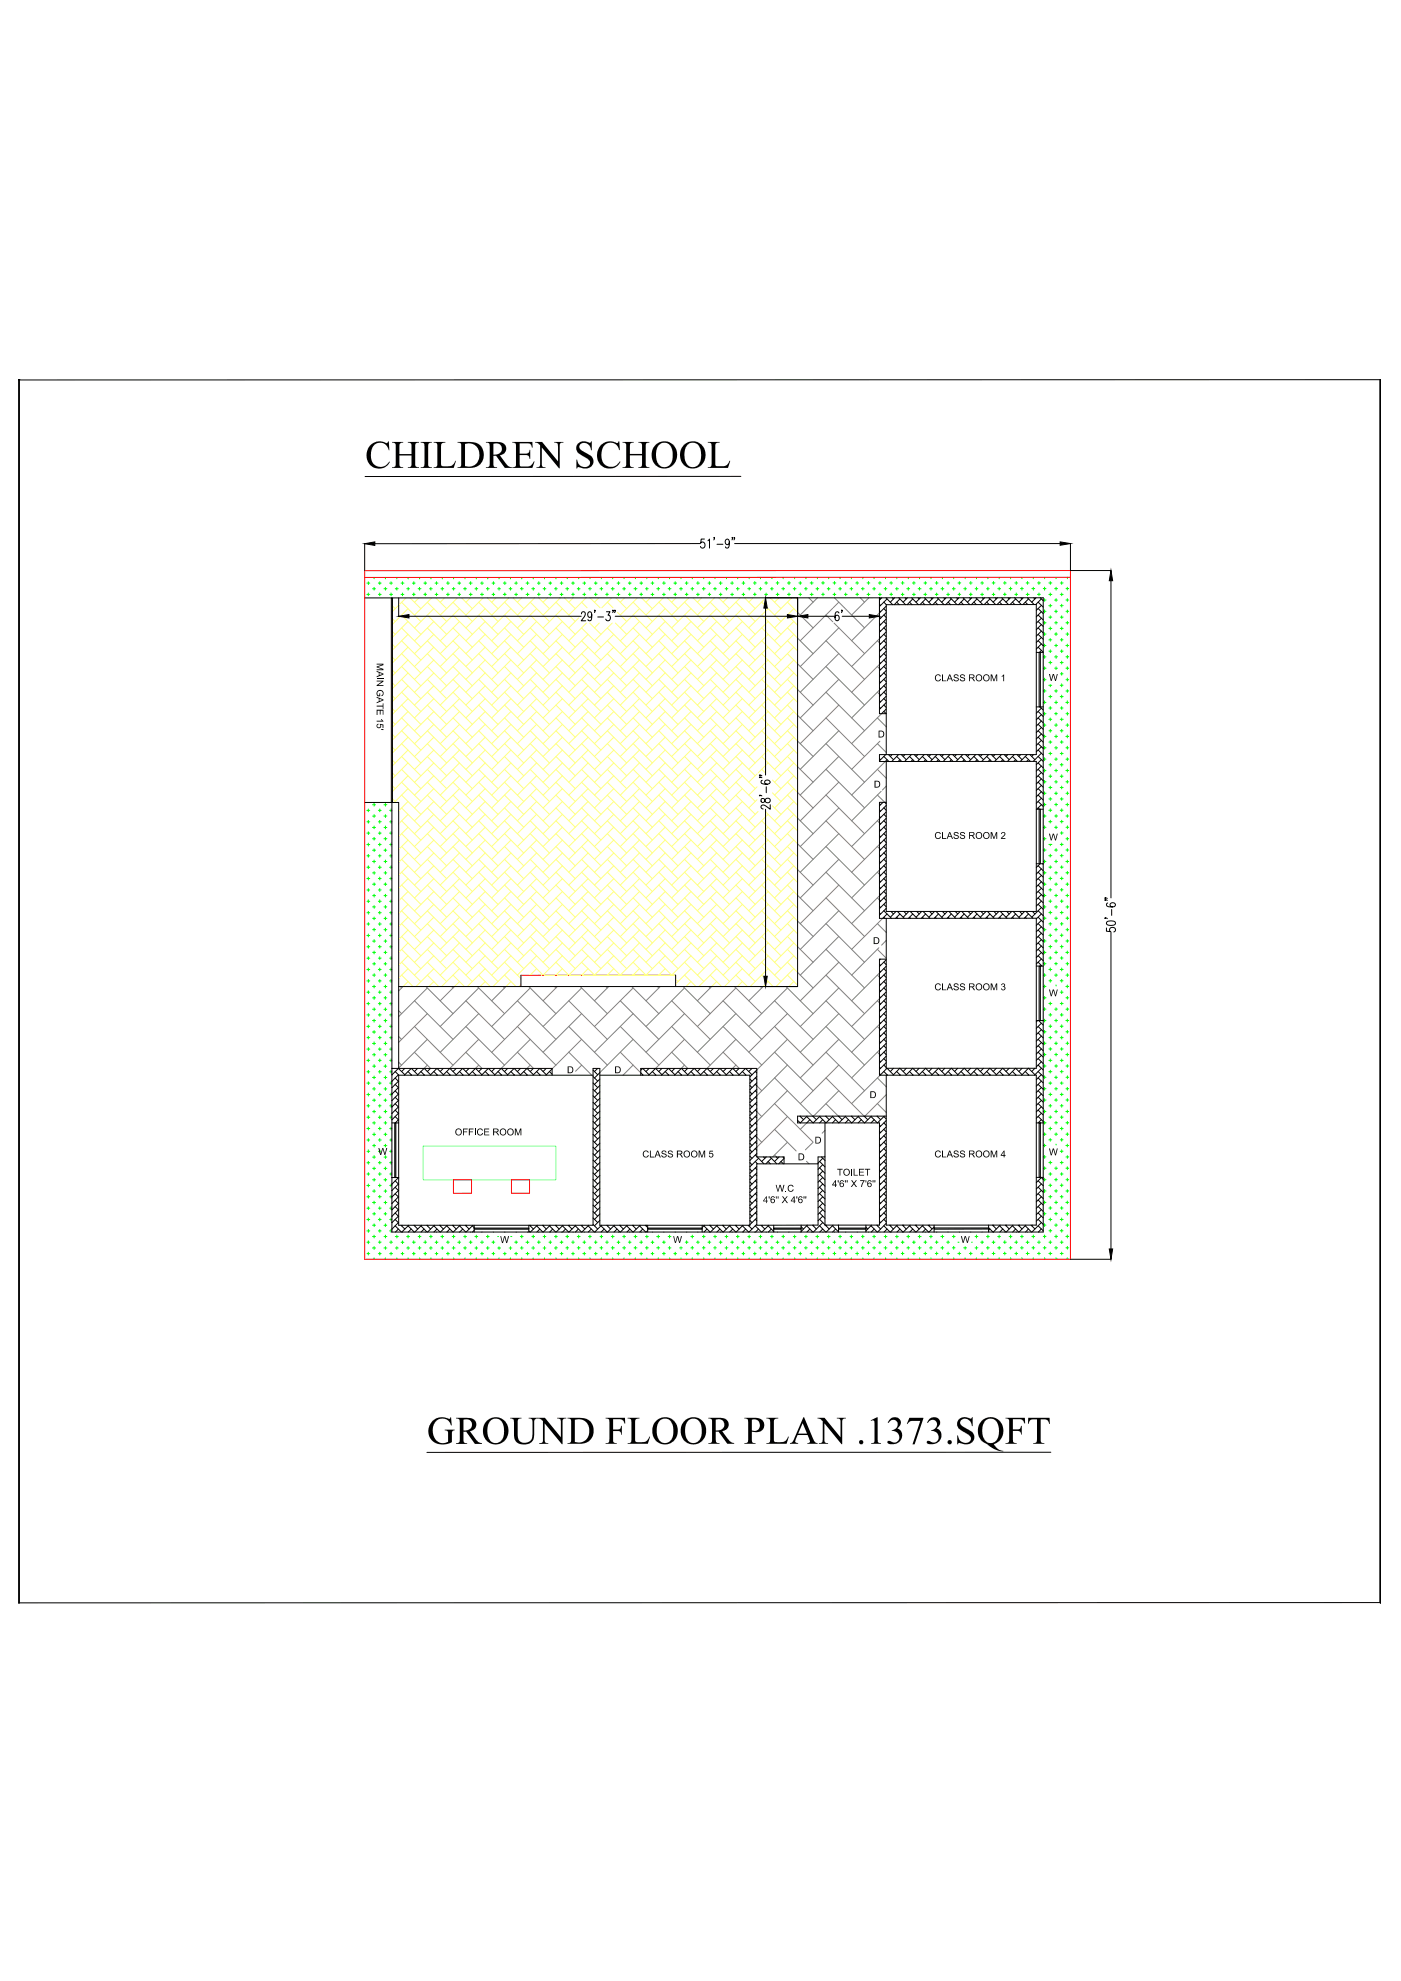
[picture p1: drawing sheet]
<svg xmlns="http://www.w3.org/2000/svg" width="420mm" height="594mm" viewBox="0 0 420 594" stroke-linecap="round" stroke-linejoin="round" font-family="sans-serif">
<!-- layer: 0 -->
<path d="M109.4 171.1h211.6v206.5h-211.6zM321 173.1l-211.6 .1M136 353.8h5.4v4l-5.4 .1zM153.4 353.8h5.4v4h-5.4z" fill="none" stroke="#f00" stroke-width=".3"/>
<g fill="none" stroke="#0f0" stroke-width=".3">
<path d="M110 174.9h.9M110 178.3h.9M110.5 174.4v.9M110.5 177.8v.9M111.7 176.6h.9M112.2 173.2v.4M112.2 176.1v.9M113.5 174.9h.8M113.5 178.3h.8M113.9 174.4v.9M113.9 177.8v.9M115.2 176.6h.8"/>
<path d="M115.6 173.2v.4M115.6 176.1v.9M116.9 174.9h.8M116.9 178.3h.8M117.3 174.4v.9M117.3 177.8v.9M118.5 176.6h.9M119 173.2v.4M119 176.1v.9M120.3 174.9h.8M120.3 178.3h.8M120.7 174.4v.9"/>
<path d="M120.7 177.8v.9M122 176.6h.8M122.4 173.2v.4M122.4 176.1v.9M123.7 174.9h.8M123.7 178.3h.8M124.1 174.4v.9M124.1 177.8v.9M125.4 176.6h.9M125.8 173.2v.4M125.8 176.1v.9M127.1 174.9h.8"/>
<path d="M127.1 178.3h.8M127.5 174.4v.9M127.5 177.8v.9M128.8 176.6h.8M129.2 173.2v.4M129.2 176.1v.9M130.5 174.9h.8M130.5 178.3h.8M130.9 174.4v.9M130.9 177.8v.9M132.2 176.6h.9M132.6 173.2v.4"/>
<path d="M132.6 176.1v.9M133.9 174.9h.9M133.9 178.3h.9M134.3 174.4v.9M134.3 177.8v.9M135.6 176.6h.9M136 173.2v.4M136 176.1v.9M137.3 174.9h.8M137.3 178.3h.8M137.7 174.4v.9M137.7 177.8v.9"/>
<path d="M139 176.6h.9M139.5 173.2v.4M139.5 176.1v.9M140.7 174.9h.9M140.7 178.3h.9M141.2 174.4v.9M141.2 177.8v.9M142.4 176.6h.9M142.8 173.2v.4M142.8 176.1v.9M144.1 174.9h.9M144.1 178.3h.9"/>
<path d="M144.5 174.4v.9M144.5 177.8v.9M145.9 176.6h.8M146.3 173.2v.4M146.3 176.1v.9M147.5 174.9h.9M147.5 178.3h.9M148 174.4v.9M148 177.8v.9M149.2 176.6h.9M149.7 173.2v.4M149.7 176.1v.9"/>
<path d="M150.9 174.9h.9M150.9 178.3h.9M151.4 174.4v.9M151.4 177.8v.9M152.7 176.6h.8M153.1 173.2v.4M153.1 176.1v.9M154.4 174.9h.8M154.4 178.3h.8M154.8 174.4v.9M154.8 177.8v.9M156.1 176.6h.8"/>
<path d="M156.5 173.2v.4M156.5 176.1v.9M157.7 174.9h.9M157.7 178.3h.9M158.2 174.4v.9M158.2 177.8v.9M159.5 176.6h.8M159.9 173.2v.4M159.9 176.1v.9M161.2 174.9h.8M161.2 178.3h.8M161.6 174.4v.9"/>
<path d="M161.6 177.8v.9M162.9 176.6h.8M163.3 173.2v.4M163.3 176.1v.9M164.6 174.9h.9M164.6 178.3h.9M165 174.4v.9M165 177.8v.9M166.3 176.6h.8M166.7 173.2v.4M166.7 176.1v.9M168 174.9h.8"/>
<path d="M168 178.3h.8M168.4 174.4v.9M168.4 177.8v.9M169.7 176.6h.8M170.1 173.2v.4M170.1 176.1v.9M171.4 174.9h.9M171.4 178.3h.9M171.8 174.4v.9M171.8 177.8v.9M173.1 176.6h.9M173.5 173.2v.4"/>
<path d="M173.5 176.1v.9M174.8 174.9h.9M174.8 178.3h.9M175.2 174.4v.9M175.2 177.8v.9M176.5 176.6h.8M176.9 173.2v.4M176.9 176.1v.9M178.2 174.9h.9M178.2 178.3h.9M178.7 174.4v.9M178.7 177.8v.9"/>
<path d="M179.9 176.6h.9M180.4 173.2v.4M180.4 176.1v.9M181.6 174.9h.9M181.6 178.3h.9M182 174.4v.9M182 177.8v.9M183.3 176.6h.9M183.7 173.2v.4M183.7 176.1v.9M185.1 174.9h.8M185.1 178.3h.8"/>
<path d="M185.5 174.4v.9M185.5 177.8v.9M186.7 176.6h.9M187.2 173.2v.4M187.2 176.1v.9M188.4 174.9h.9M188.4 178.3h.9M188.9 174.4v.9M188.9 177.8v.9M190.1 176.6h.9M190.6 173.2v.4M190.6 176.1v.9"/>
<path d="M191.9 174.9h.8M191.9 178.3h.8M192.3 174.4v.9M192.3 177.8v.9M193.6 176.6h.8M194 173.2v.4M194 176.1v.9M195.3 174.9h.8M195.3 178.3h.8M195.7 174.4v.9M195.7 177.8v.9M196.9 176.6h.9"/>
<path d="M197.4 173.2v.4M197.4 176.1v.9M198.7 174.9h.8M198.7 178.3h.8M199.1 174.4v.9M199.1 177.8v.9M200.4 176.6h.8M200.8 173.2v.4M200.8 176.1v.9M202.1 174.9h.8M202.1 178.3h.8M202.5 174.4v.9"/>
<path d="M202.5 177.8v.9M203.8 176.6h.9M204.2 173.2v.4M204.2 176.1v.9M205.5 174.9h.8M205.5 178.3h.8M205.9 174.4v.9M205.9 177.8v.9M207.2 176.6h.8M207.6 173.2v.4M207.6 176.1v.9M208.9 174.9h.8"/>
<path d="M208.9 178.3h.8M209.3 174.4v.9M209.3 177.8v.9M210.6 176.6h.9M211 173.2v.4M211 176.1v.9M212.3 174.9h.9M212.3 178.3h.9M212.7 174.4v.9M212.7 177.8v.9M214 176.6h.9M214.4 173.2v.4"/>
<path d="M214.4 176.1v.9M215.7 174.9h.8M215.7 178.3h.8M216.1 174.4v.9M216.1 177.8v.9M217.4 176.6h.9M217.9 173.2v.4M217.9 176.1v.9M219.1 174.9h.9M219.1 178.3h.9M219.6 174.4v.9M219.6 177.8v.9"/>
<path d="M220.8 176.6h.9M221.2 173.2v.4M221.2 176.1v.9M222.5 174.9h.9M222.5 178.3h.9M222.9 174.4v.9M222.9 177.8v.9M224.3 176.6h.8M224.7 173.2v.4M224.7 176.1v.9M225.9 174.8h.9M225.9 178.3h.9"/>
<path d="M226.4 174.4v.9M226.4 177.8v.9M227.6 176.6h.9M228.1 173.1v.5M228.1 176.1v.9M229.3 174.8h.9M229.3 178.3h.9M229.8 174.4v.9M229.8 177.8v.9M231.1 176.6h.8M231.5 173.1v.5M231.5 176.1v.9"/>
<path d="M232.8 174.8h.8M232.8 178.3h.8M233.2 174.4v.9M233.2 177.8v.9M234.5 176.6h.8M234.9 173.1v.5M234.9 176.1v.9M236.1 174.8h.9M236.1 178.3h.9M236.6 174.4v.9M236.6 177.8v.9M237.9 176.6h.8"/>
<path d="M238.3 173.1v.5M238.3 176.1v.9M239.6 174.8h.8M239.6 178.3h.8M240 174.4v.9M240 177.8v.9M241.3 176.6h.8M241.7 173.1v.5M241.7 176.1v.9M243 174.8h.9M243 178.3h.9M243.4 174.4v.9"/>
<path d="M243.4 177.8v.9M244.7 176.6h.8M245.1 173.1v.5M245.1 176.1v.9M246.4 174.8h.8M246.4 178.3h.8M246.8 174.4v.8M246.8 177.8v.9M248.1 176.6h.8M248.5 173.1v.5M248.5 176.1v.9M249.8 174.8h.9"/>
<path d="M249.8 178.3h.9M250.2 174.4v.8M250.2 177.8v.9M251.5 176.6h.9M251.9 173.1v.5M251.9 176.1v.9M253.2 174.8h.9M253.2 178.3h.9M253.6 174.4v.8M253.6 177.8v.9M254.9 176.6h.8M255.3 173.1v.5"/>
<path d="M255.3 176.1v.9M256.6 174.8h.9M256.6 178.3h.9M257.1 174.4v.8M257.1 177.8v.9M258.3 176.6h.9M258.8 173.1v.5M258.8 176.1v.9M260 174.8h.9M260 178.3h.9M260.4 174.4v.8M260.4 177.8v.9"/>
<path d="M261.7 176.6h.9M262.1 173.1v.5M262.1 176.1v.9M263.5 174.8h.8M263.5 178.3h.8M263.9 174.4v.8M263.9 177.8v.9M265.1 176.6h.9M265.6 173.1v.5M265.6 176.1v.9M266.8 174.8h.9M266.8 178.3h.9"/>
<path d="M267.3 174.4v.8M267.3 177.8v.9M268.5 176.6h.9M269 173.1v.5M269 176.1v.9M270.3 174.8h.8M270.3 178.3h.8M270.7 174.4v.8M270.7 177.8v.9M272 176.6h.8M272.4 173.1v.5M272.4 176.1v.9"/>
<path d="M273.7 174.8h.8M273.7 178.3h.8M274.1 174.4v.8M274.1 177.8v.9M275.4 176.6h.8M275.8 173.1v.5M275.8 176.1v.9M277.1 174.8h.8M277.1 178.3h.8M277.5 174.4v.8M277.5 177.8v.9M278.8 176.6h.8"/>
<path d="M279.2 173.1v.5M279.2 176.1v.9M280.5 174.8h.8M280.5 178.3h.8M280.9 174.4v.8M280.9 177.8v.9M282.2 176.6h.9M282.6 173.1v.5M282.6 176.1v.9M283.9 174.8h.8M283.9 178.3h.8M284.3 174.4v.8"/>
<path d="M284.3 177.8v.9M285.6 176.6h.8M286 173.1v.5M286 176.1v.9M287.3 174.8h.8M287.3 178.3h.8M287.7 174.4v.8M287.7 177.8v.9M289 176.6h.9M289.4 173.1v.5M289.4 176.1v.9M290.7 174.8h.9"/>
<path d="M290.7 178.3h.9M291.1 174.4v.8M291.1 177.8v.9M292.4 176.6h.9M292.8 173.1v.5M292.8 176.1v.9M294.1 174.8h.9M294.1 178.3h.9M294.5 174.4v.8M294.5 177.8v.9M295.8 176.6h.9M296.3 173.1v.5"/>
<path d="M296.3 176.1v.9M297.5 174.8h.9M297.5 178.3h.9M298 174.4v.8M298 177.8v.9M299.2 176.6h.9M299.6 173.1v.5M299.6 176.1v.9M300.9 174.8h.9M300.9 178.3h.9M301.3 174.4v.8M301.3 177.8v.9"/>
<path d="M302.7 176.5h.8M303.1 173.1v.5M303.1 176.1v.9M304.3 174.8h.9M304.3 178.3h.9M304.8 174.4v.8M304.8 177.8v.9M306 176.5h.9M306.5 173.1v.5M306.5 176.1v.9M307.7 174.8h.9M307.7 178.3h.9"/>
<path d="M308.2 174.4v.8M308.2 177.8v.9M309.5 176.5h.8M309.9 173.1v.5M309.9 176.1v.9M311.2 174.8h.8M311.2 178.3h.8M311.6 174.4v.8M311.6 177.8v.9M312.9 176.5h.8M312.9 179.9h.8M313.3 173.1v.5"/>
<path d="M313.3 176.1v.9M313.3 179.5v.9M314.6 174.8h.8M314.6 178.3h.8M315 174.4v.8M315 177.8v.9M316.3 176.5h.8M316.3 179.9h.8M316.7 173.1v.5M316.7 176.1v.9M316.7 179.5v.9M318 174.8h.8"/>
<path d="M318 178.3h.8M318.4 174.4v.8M318.4 177.8v.9M319.7 176.5h.8M319.7 179.9h.8M320.1 173.1v.5M320.1 176.1v.8M320.1 179.5v.9M312.9 183.3h.8M312.9 186.8h.8M312.9 190.1h.8M312.9 193.6h.8"/>
<path d="M312.9 197h.8M313.3 182.9v.9M313.3 186.3v.9M313.3 189.7v.9M313.3 193.2v.8M313.3 196.5v.9M313.3 200v.8M314.6 181.6h.8M314.6 185.1h.8M314.6 188.5h.8M314.6 191.9h.8M314.6 195.3h.8"/>
<path d="M314.6 198.7h.8M315 181.2v.9M315 184.6v.9M315 188v.9M315 191.5v.8M315 194.8v.9M315 198.3v.8M316.3 183.3h.8M316.3 186.8h.8M316.3 190.1h.8M316.3 193.6h.8M316.7 182.9v.9"/>
<path d="M316.7 186.3v.9M316.7 189.7v.9M316.7 193.2v.8M316.7 196.5v.9M316.7 200v.8M317.1 197h-.8M318 181.6h.8M318 185.1h.8M318 188.5h.8M318 191.9h.8M318 195.3h.8M318 198.7h.8"/>
<path d="M318.4 181.2v.9M318.4 184.6v.9M318.4 188v.9M318.4 191.5v.8M318.4 194.8v.9M318.4 198.3v.8M319.7 183.3h.8M319.7 186.8h.8M319.7 190.1h.8M319.7 193.6h.8M319.7 197h.8M320.1 182.9v.9"/>
<path d="M320.1 186.3v.9M320.1 189.7v.9M320.1 193.2v.8M320.1 196.5v.9M320.1 200v.8M312.9 200.4h.8M312.9 203.8h.8M312.9 207.2h.8M312.9 210.6h.8M312.9 214h.8M312.9 217.5h.8M313.3 203.4v.8"/>
<path d="M313.3 206.8v.8M313.3 210.2v.9M313.3 213.6v.8M313.3 217v.9M314.6 205.5h.8M314.6 208.9h.8M314.6 212.3h.8M314.6 215.7h.8M314.6 219.1h.8M315 205.3v.6M315 208.5v.8M315 211.9v.9"/>
<path d="M315 215.3v.8M315 218.7v.9M316.3 200.4h.8M316.3 207.2h.8M316.3 210.6h.8M316.3 214h.8M316.3 217.5h.8M316.7 206.8v.8M316.7 210.2v.9M316.7 213.6v.8M316.7 217v.9M318 202.1h.8"/>
<path d="M318 205.5h.8M318 208.9h.8M318 212.3h.8M318 215.7h.8M318 219.1h.8M318.4 201.7v.8M318.4 205.1v.8M318.4 208.5v.8M318.4 211.9v.9M318.4 215.3v.8M318.4 218.7v.9M319.7 200.4h.8"/>
<path d="M319.7 203.8h.8M319.7 207.2h.8M319.7 210.6h.8M319.7 214h.8M319.7 217.5h.8M320.1 203.4v.8M320.1 206.8v.8M320.1 210.2v.9M320.1 213.6v.8M320.1 217v.9M312.9 220.8h.8M312.9 224.3h.8"/>
<path d="M312.9 227.7h.8M312.9 231.1h.8M312.9 234.5h.8M312.9 237.9h.8M313.3 220.4v.9M313.3 223.8v.9M313.3 227.2v.9M313.3 230.7v.8M313.3 234v.9M313.3 237.5v.8M314.6 222.5h.8M314.6 226h.8"/>
<path d="M314.6 229.3h.8M314.6 232.8h.8M314.6 236.2h.8M314.6 239.6h.8M315 222.1v.9M315 225.5v.9M315 228.9v.9M315 232.4v.8M315 235.7v.9M315 239.2v.8M316.3 220.8h.8M316.3 224.3h.8"/>
<path d="M316.3 227.7h.8M316.3 231.1h.8M316.3 234.5h.8M316.3 237.9h.8M316.7 220.4v.9M316.7 223.8v.9M316.7 227.2v.9M316.7 230.7v.8M316.7 234v.9M316.7 237.5v.8M318 222.5h.8M318 226h.8"/>
<path d="M318 229.3h.8M318 232.8h.8M318 236.2h.8M318 239.6h.8M318.4 222.1v.9M318.4 225.5v.9M318.4 228.9v.9M318.4 232.4v.8M318.4 235.7v.9M318.4 239.2v.8M319.7 220.8h.8M319.7 224.3h.8"/>
<path d="M319.7 227.7h.8M319.7 231.1h.8M319.7 234.5h.8M319.7 237.9h.8M320.1 220.4v.9M320.1 223.8v.9M320.1 227.2v.9M320.1 230.7v.8M320.1 234v.9M320.1 237.5v.8M110 243h.9M110 246.5h.9"/>
<path d="M110 249.8h.9M110 253.3h.9M110 256.7h.9M110.5 242.6v.8M110.5 246v.9M110.5 249.4v.9M110.5 252.8v.9M110.5 256.2v.9M110.5 259.7v.8M111.7 241.3h.9M111.7 244.7h.9M111.7 248.1h.9"/>
<path d="M111.7 251.5h.9M111.7 255h.9M111.7 258.3h.9M112.2 240.9v.9M112.2 244.3v.8M112.2 247.7v.9M112.2 251.1v.9M112.2 254.5v.9M112.2 257.9v.9M113.5 243h.8M113.5 246.5h.8M113.5 249.8h.8"/>
<path d="M113.5 253.3h.8M113.5 256.7h.8M113.9 242.6v.8M113.9 246v.9M113.9 249.4v.9M113.9 252.8v.9M113.9 256.2v.9M113.9 259.7v.8M115.2 241.3h.8M115.2 244.7h.8M115.2 248.1h.8M115.2 251.5h.8"/>
<path d="M115.2 255h.8M115.2 258.3h.8M115.6 240.9v.9M115.6 244.3v.8M115.6 247.7v.9M115.6 251.1v.9M115.6 254.5v.9M115.6 257.9v.9M116.9 243h.6M116.9 246.5h.6M116.9 249.8h.6M116.9 253.3h.6"/>
<path d="M116.9 256.7h.6M117.3 242.6v.8M117.3 246v.9M117.3 249.4v.9M117.3 252.8v.9M117.3 256.2v.9M117.3 259.7v.8M312.9 241.3h.8M312.9 244.7h.8M312.9 248.1h.8M312.9 251.5h.8M312.9 254.9h.8"/>
<path d="M312.9 258.3h.8M313.3 240.9v.8M313.3 244.3v.8M313.3 247.7v.8M313.3 251.1v.9M313.3 254.5v.8M313.3 257.9v.9M314.6 243h.8M314.6 246.4h.8M314.6 253.2h.8M314.6 256.6h.8M315 242.6v.8"/>
<path d="M315 246v.8M315 253.2v.4M315 256.2v.8M315 259.6v.9M316.3 241.3h.8M316.3 244.7h.8M316.3 248.1h.8M316.3 254.9h.8M316.3 258.3h.8M316.7 240.9v.8M316.7 244.3v.8M316.7 247.7v.8"/>
<path d="M316.7 254.5v.8M316.7 257.9v.9M318 243h.8M318 246.4h.8M318 249.8h.8M318 253.2h.8M318 256.6h.8M318.4 242.6v.8M318.4 246v.8M318.4 249.4v.8M318.4 252.8v.8M318.4 256.2v.8"/>
<path d="M318.4 259.6v.9M319.7 241.3h.8M319.7 244.7h.8M319.7 248.1h.8M319.7 251.5h.8M319.7 254.9h.8M319.7 258.3h.8M320.1 240.9v.8M320.1 244.3v.8M320.1 247.7v.8M320.1 251.1v.9M320.1 254.5v.8"/>
<path d="M320.1 257.9v.9M110 260.1h.9M110 263.5h.9M110 266.9h.9M110 270.3h.9M110 273.7h.9M110 277.1h.9M110.5 263v.9M110.5 266.5v.8M110.5 269.9v.8M110.5 273.3v.8M110.5 276.7v.8"/>
<path d="M111.7 261.8h.9M111.7 265.2h.9M111.7 268.6h.9M111.7 272h.9M111.7 275.4h.9M111.7 278.8h.9M112.2 261.4v.8M112.2 264.7v.9M112.2 268.2v.8M112.2 271.6v.8M112.2 275v.8M112.2 278.4v.8"/>
<path d="M113.5 260.1h.8M113.5 263.5h.8M113.5 266.9h.8M113.5 270.3h.8M113.5 273.7h.8M113.5 277.1h.8M113.9 263v.9M113.9 266.5v.8M113.9 269.9v.8M113.9 273.3v.8M113.9 276.7v.8M115.2 261.8h.8"/>
<path d="M115.2 265.2h.8M115.2 268.6h.8M115.2 272h.8M115.2 275.4h.8M115.2 278.8h.8M115.6 261.4v.8M115.6 264.7v.9M115.6 268.2v.8M115.6 271.6v.8M115.6 275v.8M115.6 278.4v.8M116.9 260.1h.6"/>
<path d="M116.9 263.5h.6M116.9 266.9h.6M116.9 270.3h.6M116.9 273.7h.6M116.9 277.1h.6M117.3 263v.9M117.3 266.5v.8M117.3 269.9v.8M117.3 273.3v.8M117.3 276.7v.8M312.9 261.7h.8M312.9 265.2h.8"/>
<path d="M312.9 268.5h.8M312.9 272h.8M312.9 275.4h.8M312.9 278.8h.8M313.3 261.3v.9M313.3 264.7v.9M313.3 268.1v.9M313.3 271.6v.8M313.3 274.9v.9M313.3 278.4v.8M314.6 260h.8M314.6 263.4h.8"/>
<path d="M314.6 266.9h.8M314.6 270.2h.8M314.6 273.7h.8M314.6 277.1h.8M315 263v.9M315 266.4v.9M315 269.8v.9M315 273.2v.9M315 276.6v.9M316.3 261.7h.8M316.3 265.2h.8M316.3 268.5h.8"/>
<path d="M316.3 272h.8M316.3 275.4h.8M316.3 278.8h.8M316.7 261.3v.9M316.7 264.7v.9M316.7 268.1v.9M316.7 271.6v.8M316.7 274.9v.9M316.7 278.4v.8M318 260h.8M318 263.4h.8M318 266.9h.8"/>
<path d="M318 270.2h.8M318 273.7h.8M318 277.1h.8M318.4 263v.8M318.4 266.4v.9M318.4 269.8v.9M318.4 273.2v.9M318.4 276.6v.9M319.7 261.7h.8M319.7 265.2h.8M319.7 268.5h.8M319.7 272h.8"/>
<path d="M319.7 275.4h.8M319.7 278.8h.8M320.1 261.3v.9M320.1 264.7v.9M320.1 268.1v.9M320.1 271.6v.8M320.1 274.9v.9M320.1 278.4v.8M110 280.5h.9M110 283.9h.9M110 287.3h.9M110 290.7h.9"/>
<path d="M110 294.2h.9M110 297.5h.9M110.5 280.1v.9M110.5 283.5v.8M110.5 286.9v.9M110.5 290.3v.9M110.5 293.7v.9M110.5 297.1v.9M111.7 282.2h.9M111.7 285.6h.9M111.7 289h.9M111.7 292.4h.9"/>
<path d="M111.7 295.9h.9M111.7 299.2h.9M112.2 281.8v.8M112.2 285.2v.9M112.2 288.6v.9M112.2 292v.9M112.2 295.4v.9M112.2 298.8v.9M113.5 280.5h.8M113.5 283.9h.8M113.5 287.3h.8M113.5 290.7h.8"/>
<path d="M113.5 294.2h.8M113.5 297.5h.8M113.9 280.1v.9M113.9 283.5v.8M113.9 286.9v.9M113.9 290.3v.9M113.9 293.7v.9M113.9 297.1v.9M115.2 282.2h.8M115.2 285.6h.8M115.2 289h.8M115.2 292.4h.8"/>
<path d="M115.2 295.9h.8M115.2 299.2h.8M115.6 281.8v.8M115.6 285.2v.8M115.6 288.6v.9M115.6 292v.9M115.6 295.4v.9M115.6 298.8v.9M116.9 280.5h.6M116.9 283.9h.6M116.9 287.3h.6M116.9 290.7h.6"/>
<path d="M116.9 294.2h.6M116.9 297.5h.6M117.3 280.1v.9M117.3 283.5v.8M117.3 286.9v.9M117.3 290.3v.9M117.3 293.7v.9M117.3 297.1v.9M312.9 282.2h.8M312.9 285.6h.8M312.9 289h.8M312.9 292.4h.8"/>
<path d="M312.9 295.8h.8M312.9 299.2h.8M313.3 281.8v.8M313.3 285.2v.8M313.3 288.6v.8M313.3 292v.8M313.3 295.4v.8M313.3 298.8v.9M314.6 280.5h.8M314.6 283.9h.8M314.6 287.3h.8M314.6 290.7h.8"/>
<path d="M314.6 294.1h.8M315 280.1v.8M315 283.4v.9M315 286.9v.8M315 290.3v.9M315 293.7v.8M316.3 282.2h.8M316.3 285.6h.8M316.3 289h.8M316.3 292.4h.8M316.7 281.8v.8M316.7 285.2v.8"/>
<path d="M316.7 288.6v.8M316.7 292v.8M316.7 295.4v.3M318 280.5h.8M318 283.9h.8M318 287.3h.8M318 290.7h.8M318 294.1h.8M318 297.5h.8M318.4 280.1v.8M318.4 283.4v.9M318.4 286.9v.8"/>
<path d="M318.4 290.3v.9M318.4 293.7v.8M318.4 297.1v.9M319.7 282.2h.8M319.7 285.6h.8M319.7 289h.8M319.7 292.4h.8M319.7 295.8h.8M319.7 299.2h.8M320.1 281.8v.8M320.1 285.2v.8M320.1 288.6v.8"/>
<path d="M320.1 292v.8M320.1 295.4v.8M320.1 298.8v.9M110 301h.9M110 304.4h.9M110 307.8h.9M110 311.2h.9M110 314.6h.9M110 318h.9M110.5 300.6v.8M110.5 303.9v.9M110.5 307.4v.8"/>
<path d="M110.5 310.8v.8M110.5 314.2v.8M110.5 317.6v.8M111.7 302.7h.9M111.7 306.1h.9M111.7 309.5h.9M111.7 312.9h.9M111.7 316.3h.9M111.7 319.7h.9M112.2 302.2v.9M112.2 305.6v.9M112.2 309.1v.8"/>
<path d="M112.2 312.4v.9M112.2 315.9v.8M112.2 319.3v.9M113.5 301h.8M113.5 304.4h.8M113.5 307.8h.8M113.5 311.2h.8M113.5 314.6h.8M113.5 318h.8M113.9 300.6v.8M113.9 303.9v.9M113.9 307.4v.8"/>
<path d="M113.9 310.8v.8M113.9 314.2v.8M113.9 317.6v.8M115.2 302.7h.8M115.2 306.1h.8M115.2 309.5h.8M115.2 312.9h.8M115.2 316.3h.8M115.2 319.7h.8M115.6 302.2v.9M115.6 305.6v.9M115.6 309.1v.8"/>
<path d="M115.6 312.4v.9M115.6 315.9v.8M115.6 319.3v.9M116.9 301h.6M116.9 304.4h.6M116.9 307.8h.6M116.9 311.2h.6M116.9 314.6h.6M116.9 318h.6M117.3 300.6v.8M117.3 303.9v.9M117.3 307.4v.8"/>
<path d="M117.3 310.8v.8M117.3 314.2v.8M117.3 317.6v.8M312.9 302.6h.8M312.9 306.1h.8M312.9 309.4h.8M312.9 312.9h.8M312.9 316.3h.8M312.9 319.7h.8M313.3 302.2v.9M313.3 305.6v.9M313.3 309v.9"/>
<path d="M313.3 312.4v.9M313.3 315.8v.9M313.3 319.3v.8M314.6 300.9h.8M314.6 304.4h.8M314.6 307.7h.8M314.6 311.2h.8M314.6 314.6h.8M314.6 318h.8M315 300.5v.9M315 303.9v.9M315 307.3v.9"/>
<path d="M315 310.8v.8M315 314.1v.9M315 317.6v.8M316.3 302.6h.8M316.3 306.1h.8M316.3 309.4h.8M316.3 312.9h.8M316.3 316.3h.8M316.3 319.7h.8M316.7 302.2v.9M316.7 305.6v.9M316.7 309v.9"/>
<path d="M316.7 312.4v.9M316.7 315.8v.9M316.7 319.3v.8M318 300.9h.8M318 304.4h.8M318 307.7h.8M318 311.2h.8M318 314.6h.8M318 318h.8M318.4 300.5v.9M318.4 303.9v.9M318.4 307.3v.9"/>
<path d="M318.4 310.7v.9M318.4 314.1v.9M318.4 317.6v.8M319.7 302.6h.8M319.7 306.1h.8M319.7 309.4h.8M319.7 312.9h.8M319.7 316.3h.8M319.7 319.7h.8M320.1 302.2v.9M320.1 305.6v.9M320.1 309v.9"/>
<path d="M320.1 312.4v.9M320.1 315.8v.9M320.1 319.3v.8M110 321.4h.9M110 324.8h.9M110 328.2h.9M110 331.6h.9M110 335.1h.9M110 338.4h.9M110.5 321v.8M110.5 324.4v.8M110.5 327.8v.9"/>
<path d="M110.5 331.2v.8M110.5 334.6v.9M110.5 338v.9M111.7 323.1h.9M111.7 326.5h.9M111.7 329.9h.9M111.7 333.4h.9M111.7 336.7h.9M112.2 322.7v.8M112.2 326.1v.9M112.2 329.5v.9M112.2 332.9v.9"/>
<path d="M112.2 336.3v.9M112.2 339.8v.8M113.5 321.4h.8M113.5 324.8h.8M113.5 328.2h.8M113.5 331.6h.8M113.5 335.1h.8M113.5 338.4h.8M113.9 321v.8M113.9 324.4v.8M113.9 327.8v.9M113.9 331.2v.8"/>
<path d="M113.9 334.6v.9M113.9 338v.9M115.2 323.1h.8M115.2 326.5h.8M115.2 329.9h.8M115.2 333.4h.8M115.2 336.7h.8M115.6 322.7v.8M115.6 326.1v.9M115.6 329.5v.9M115.6 332.9v.9M115.6 336.3v.9"/>
<path d="M115.6 339.8v.8M116.9 321.4h.6M116.9 324.8h.6M116.9 328.2h.6M116.9 331.6h.6M116.9 335.1h.6M116.9 338.4h.6M117.3 321v.8M117.3 324.4v.8M117.3 327.8v.9M117.3 331.2v.8M117.3 334.6v.9"/>
<path d="M117.3 338v.9M312.9 323.1h.8M312.9 326.5h.8M312.9 329.9h.8M312.9 333.3h.8M312.9 336.7h.8M313.3 322.7v.8M313.3 326.1v.8M313.3 329.5v.8M313.3 332.9v.8M313.3 336.3v.8M313.3 339.7v.9"/>
<path d="M314.6 321.4h.8M314.6 324.8h.8M314.6 328.2h.8M314.6 331.6h.8M314.6 335h.8M314.6 338.4h.8M315 321v.8M315 324.4v.8M315 327.8v.8M315 331.2v.8M315 334.6v.8M315 338v.9"/>
<path d="M316.3 323.1h.8M316.3 326.5h.8M316.3 329.9h.8M316.3 333.3h.8M316.3 336.7h.8M316.7 322.7v.8M316.7 326.1v.8M316.7 329.5v.8M316.7 332.9v.8M316.7 336.3v.8M316.7 339.7v.9M318 321.4h.8"/>
<path d="M318 324.8h.8M318 328.2h.8M318 331.6h.8M318 335h.8M318 338.4h.8M318.4 321v.8M318.4 324.4v.8M318.4 327.8v.8M318.4 331.2v.8M318.4 334.6v.8M318.4 338v.9M319.7 323.1h.8"/>
<path d="M319.7 326.5h.8M319.7 329.9h.8M319.7 333.3h.8M319.7 336.7h.8M320.1 322.7v.8M320.1 326.1v.8M320.1 329.5v.8M320.1 332.9v.8M320.1 336.3v.8M320.1 339.7v.9M110 341.9h.9M110 345.3h.9"/>
<path d="M110 348.7h.9M110 352.1h.9M110 355.5h.9M110 358.9h.9M110.5 341.4v.9M110.5 344.8v.9M110.5 348.3v.8M110.5 351.6v.9M110.5 355.1v.8M110.5 358.5v.8M111.7 340.2h.9M111.7 343.6h.9"/>
<path d="M111.7 347h.9M111.7 350.4h.9M111.7 353.8h.9M111.7 357.2h.9M112.2 343.1v.9M112.2 346.6v.8M112.2 350v.8M112.2 353.4v.8M112.2 356.8v.8M113.5 341.9h.8M113.5 345.3h.8M113.5 348.7h.8"/>
<path d="M113.5 352.1h.8M113.5 355.5h.8M113.5 358.9h.8M113.9 341.4v.9M113.9 344.8v.9M113.9 348.3v.8M113.9 351.6v.9M113.9 355.1v.8M113.9 358.5v.8M115.2 340.2h.8M115.2 343.6h.8M115.2 347h.8"/>
<path d="M115.2 350.4h.8M115.2 353.8h.8M115.2 357.2h.8M115.6 343.1v.9M115.6 346.6v.8M115.6 350v.8M115.6 353.4v.8M115.6 356.8v.8M116.9 341.9h.6M116.9 345.3h.6M116.9 348.7h.6M116.9 352.1h.6"/>
<path d="M116.9 355.5h.6M116.9 358.9h.6M117.3 341.4v.9M117.3 344.8v.9M117.3 348.3v.8M117.3 351.6v.9M117.3 355.1v.8M117.3 358.5v.8M312.9 340.1h.8M312.9 343.5h.8M312.9 346.9h.8M312.9 350.3h.8"/>
<path d="M312.9 353.8h.8M312.9 357.2h.8M313.3 343.1v.8M313.3 346.5v.9M313.3 349.9v.9M313.3 353.3v.9M313.3 356.7v.9M314.6 341.8h.8M314.6 348.6h.8M314.6 352.1h.8M314.6 355.5h.8M314.6 358.9h.8"/>
<path d="M315 341.4v.9M315 348.2v.9M315 351.6v.9M315 355v.9M315 358.5v.8M316.3 340.1h.8M316.3 350.3h.8M316.3 353.8h.8M316.3 357.2h.8M316.7 343.1v.3M316.7 349.9v.9M316.7 353.3v.9"/>
<path d="M316.7 356.7v.9M318 341.8h.8M318 345.3h.8M318 348.6h.8M318 352.1h.8M318 355.5h.8M318 358.9h.8M318.4 341.4v.9M318.4 344.8v.9M318.4 348.2v.9M318.4 351.6v.9M318.4 355v.9"/>
<path d="M318.4 358.5v.8M319.7 340.1h.8M319.7 343.5h.8M319.7 346.9h.8M319.7 350.3h.8M319.7 353.8h.8M319.7 357.2h.8M320.1 343.1v.8M320.1 346.5v.9M320.1 349.9v.9M320.1 353.3v.9M320.1 356.7v.9"/>
<path d="M110 362.3h.9M110 365.7h.9M110 369.1h.9M110 372.5h.9M110 375.9h.9M110.5 361.9v.8M110.5 365.3v.8M110.5 368.7v.9M110.5 372.1v.9M110.5 375.5v.9M111.7 360.6h.9M111.7 364h.9"/>
<path d="M111.7 367.4h.9M111.7 370.8h.9M111.7 374.3h.9M111.7 377.6h.9M112.2 360.2v.8M112.2 363.6v.8M112.2 367v.9M112.2 370.4v.8M112.2 373.8v.9M112.2 377.2v.4M113.5 362.3h.8M113.5 365.7h.8"/>
<path d="M113.5 369.1h.8M113.5 372.5h.8M113.5 375.9h.8M113.9 361.9v.8M113.9 365.3v.8M113.9 368.7v.9M113.9 372.1v.8M113.9 375.5v.9M115.2 360.6h.8M115.2 364h.8M115.2 367.4h.8M115.2 370.8h.8"/>
<path d="M115.2 374.3h.8M115.2 377.6h.8M115.6 360.2v.8M115.6 363.6v.8M115.6 367v.9M115.6 370.4v.8M115.6 373.8v.9M115.6 377.2v.4M116.9 362.3h.6M116.9 365.7h.6M116.9 369.1h.6M116.9 372.5h.8"/>
<path d="M116.9 375.9h.8M117.3 361.9v.8M117.3 365.3v.8M117.3 368.7v.9M117.3 372.1v.8M117.3 375.5v.9M118.5 370.8h.9M118.5 374.3h.9M118.5 377.6h.9M119 370.4v.8M119 373.8v.9M119 377.2v.4"/>
<path d="M120.3 372.5h.8M120.3 375.9h.8M120.7 369.5v.1M120.7 372.1v.8M120.7 375.5v.9M122 370.8h.8M122 374.3h.8M122 377.6h.8M122.4 370.4v.8M122.4 373.8v.9M122.4 377.2v.4M123.7 372.5h.8"/>
<path d="M123.7 375.9h.8M124.1 369.5v.1M124.1 372.1v.8M124.1 375.5v.9M125.4 370.8h.9M125.4 374.3h.9M125.4 377.6h.9M125.8 370.4v.8M125.8 373.8v.9M125.8 377.2v.4M127.1 372.5h.8M127.1 375.9h.8"/>
<path d="M127.5 369.5v.1M127.5 372.1v.8M127.5 375.5v.9M128.8 370.8h.8M128.8 374.3h.8M128.8 377.6h.8M129.2 370.4v.8M129.2 373.8v.9M129.2 377.2v.4M130.5 372.5h.8M130.5 375.9h.8M130.9 369.5v.1"/>
<path d="M130.9 372.1v.8M130.9 375.5v.9M132.2 370.8h.9M132.2 374.3h.9M132.2 377.6h.9M132.6 370.4v.8M132.6 373.8v.9M132.6 377.2v.4M133.9 372.5h.9M133.9 375.9h.9M134.3 369.5v.1M134.3 372.1v.8"/>
<path d="M134.3 375.5v.9M135.6 370.8h.9M135.6 374.3h.9M135.6 377.6h.9M136 370.4v.8M136 373.8v.9M136 377.2v.4M137.3 372.5h.8M137.3 375.9h.8M137.7 369.5v.1M137.7 372.1v.8M137.7 375.5v.9"/>
<path d="M139 370.8h.9M139 374.3h.9M139 377.6h.9M139.5 370.4v.8M139.5 373.8v.9M139.5 377.2v.4M140.7 372.5h.9M140.7 375.9h.9M141.2 369.5v.1M141.2 372.1v.8M141.2 375.5v.9M142.4 370.8h.9"/>
<path d="M142.4 374.3h.9M142.4 377.6h.9M142.8 370.4v.8M142.8 373.8v.9M142.8 377.2v.4M144.1 372.5h.9M144.1 375.9h.9M144.5 369.5v.1M144.5 372.1v.8M144.5 375.5v.9M145.9 370.8h.8M145.9 374.3h.8"/>
<path d="M145.9 377.6h.8M146.3 370.4v.8M146.3 373.8v.9M146.3 377.2v.4M147.5 372.5h.9M147.5 375.9h.9M148 369.5v.1M148 372.1v.8M148 375.5v.9M149.2 370.8h.3M149.2 374.3h.9M149.2 377.6h.9"/>
<path d="M149.7 373.9v.8M149.7 377.2v.4M150.9 375.9h.9M151.4 369.5v.1M151.4 375.5v.9M152.7 374.3h.8M152.7 377.6h.8M153.1 373.9v.8M153.1 377.2v.4M153.2 370.8h.3M154.4 372.5h.8M154.4 375.9h.8"/>
<path d="M154.8 369.5v.1M154.8 372.1v.8M154.8 375.5v.9M156.1 370.8h.8M156.1 374.3h.8M156.1 377.6h.8M156.5 370.4v.8M156.5 373.8v.9M156.5 377.2v.4M157.7 372.5h.9M157.7 375.9h.9M158.2 369.5v.1"/>
<path d="M158.2 372.1v.8M158.2 375.5v.9M159.5 370.8h.8M159.5 374.3h.8M159.5 377.6h.8M159.9 370.4v.8M159.9 373.8v.9M159.9 377.2v.4M161.2 372.5h.8M161.2 375.9h.8M161.6 369.5v.1M161.6 372.1v.8"/>
<path d="M161.6 375.5v.9M162.9 370.8h.8M162.9 374.3h.8M162.9 377.6h.8M163.3 370.4v.8M163.3 373.8v.9M163.3 377.2v.4M164.6 372.5h.9M164.6 375.9h.9M165 369.5v.1M165 372.1v.8M165 375.5v.9"/>
<path d="M166.3 370.8h.8M166.3 377.6h.8M166.7 370.4v.8M166.7 373.8v.9M166.7 377.2v.4M167.1 374.2l-.8 .1M168 372.5h.8M168 375.9h.8M168.4 369.5v.1M168.4 372.1v.8M168.4 375.5v.9M169.7 370.8h.8"/>
<path d="M169.7 374.2h.8M169.7 377.6h.8M170.1 370.4v.8M170.1 373.8v.9M170.1 377.2v.4M171.4 372.5h.9M171.4 375.9h.9M171.8 369.5v.1M171.8 372.1v.8M171.8 375.5v.9M173.1 370.8h.9M173.1 374.2h.9"/>
<path d="M173.1 377.6h.9M173.5 370.4v.8M173.5 373.8v.9M173.5 377.2v.4M174.8 372.5h.9M174.8 375.9h.9M175.2 369.5v.1M175.2 372.1v.8M175.2 375.5v.9M176.5 370.8h.8M176.5 374.2h.8M176.5 377.6h.8"/>
<path d="M176.9 370.4v.8M176.9 373.8v.9M176.9 377.2v.4M178.2 372.5h.9M178.2 375.9h.9M178.7 369.5v.1M178.7 372.1v.8M178.7 375.5v.9M179.9 370.8h.9M179.9 374.2h.9M179.9 377.6h.9M180.4 370.4v.8"/>
<path d="M180.4 373.8v.9M180.4 377.2v.4M181.6 372.5h.9M181.6 375.9h.9M182 369.5v.1M182 372.1v.8M182 375.5v.9M183.3 370.8h.9M183.3 374.2h.9M183.3 377.6h.9M183.7 370.4v.8M183.7 373.8v.9"/>
<path d="M183.7 377.2v.4M185.1 372.5h.8M185.1 375.9h.8M185.5 369.5v.1M185.5 372.1v.8M185.5 375.5v.9M186.7 370.8h.9M186.7 374.2h.9M186.7 377.6h.9M187.2 370.4v.8M187.2 373.8v.8M187.2 377.2v.4"/>
<path d="M188.4 372.5h.9M188.4 375.9h.9M188.9 369.5v.1M188.9 372.1v.8M188.9 375.5v.9M190.1 370.8h.9M190.1 374.2h.9M190.1 377.6h.9M190.6 370.4v.8M190.6 373.8v.8M190.6 377.2v.4M191.9 372.5h.8"/>
<path d="M191.9 375.9h.8M192.3 369.5v.1M192.3 372.1v.8M192.3 375.5v.9M193.6 370.8h.8M193.6 374.2h.8M193.6 377.6h.8M194 370.4v.8M194 373.8v.8M194 377.2v.4M195.3 372.5h.8M195.3 375.9h.8"/>
<path d="M195.7 369.5v.1M195.7 372.1v.8M195.7 375.5v.9M196.9 370.8h.9M196.9 374.2h.9M196.9 377.6h.9M197.4 370.4v.8M197.4 373.8v.8M197.4 377.2v.4M198.7 372.5h.8M198.7 375.9h.8M199.1 369.5v.1"/>
<path d="M199.1 372.1v.8M199.1 375.5v.9M200.4 370.8h.8M200.4 374.2h.8M200.4 377.6h.8M200.8 370.4v.8M200.8 373.8v.8M200.8 377.2v.4M202.1 375.9h.8M202.5 369.5v.1M202.5 375.5v.9M203.8 374.2h.9"/>
<path d="M203.8 377.6h.9M204.2 373.9v.7M204.2 377.2v.4M205.5 372.5h.8M205.5 375.9h.8M205.9 369.5v.1M205.9 372.1v.8M205.9 375.5v.9M207.2 370.8h.8M207.2 374.2h.8M207.2 377.6h.8M207.6 370.4v.8"/>
<path d="M207.6 373.8v.8M207.6 377.2v.4M208.9 372.5h.8M208.9 375.9h.8M209.3 369.5v.1M209.3 372.1v.8M209.3 375.5v.9M210.6 370.8h.9M210.6 374.2h.9M210.6 377.6h.9M211 370.4v.8M211 373.8v.8"/>
<path d="M211 377.2v.4M212.3 372.5h.9M212.3 375.9h.9M212.7 369.5v.1M212.7 372.1v.8M212.7 375.5v.9M214 370.8h.9M214 374.2h.9M214 377.6h.9M214.4 370.4v.8M214.4 373.8v.8M214.4 377.2v.4"/>
<path d="M215.7 372.5h.8M215.7 375.9h.8M216.1 369.5v.1M216.1 372.1v.8M216.1 375.5v.9M217.4 370.8h.9M217.4 374.2h.9M217.4 377.6h.9M217.9 370.4v.8M217.9 373.8v.8M217.9 377.2v.4M219.1 372.5h.9"/>
<path d="M219.1 375.9h.9M219.6 369.5v.1M219.6 372.1v.8M219.6 375.5v.9M220.8 370.8h.9M220.8 374.2h.9M220.8 377.6h.9M221.2 370.4v.8M221.2 373.8v.8M221.2 377.2v.4M222.5 372.5h.9M222.5 375.9h.9"/>
<path d="M222.9 369.5v.1M222.9 372.1v.8M222.9 375.5v.9M224.3 370.8h.8M224.3 374.2h.8M224.3 377.6h.8M224.7 370.4v.8M224.7 373.8v.8M224.7 377.2v.4M225.9 372.5h.9M225.9 375.9h.9M226.4 369.5v.1"/>
<path d="M226.4 372.1v.8M226.4 375.5v.9M227.6 370.8h.9M227.6 374.2h.9M227.6 377.6h.9M228.1 370.4v.8M228.1 373.8v.8M228.1 377.2v.4M229.3 372.5h.9M229.3 375.9h.9M229.8 369.5v.1M229.8 372.1v.8"/>
<path d="M229.8 375.5v.9M231.1 370.8h.8M231.1 374.2h.8M231.1 377.6h.8M231.5 370.4v.8M231.5 373.8v.8M231.5 377.2v.4M232.8 372.5h.8M232.8 375.9h.8M233.2 369.5v.1M233.2 372.1v.8M233.2 375.5v.9"/>
<path d="M234.5 370.8h.8M234.5 374.2h.8M234.5 377.6h.8M234.9 370.4v.8M234.9 373.8v.8M234.9 377.2v.4M236.1 372.5h.9M236.1 375.9h.9M236.6 369.5v.1M236.6 372.1v.8M236.6 375.5v.9M237.9 370.8h.8"/>
<path d="M237.9 374.2h.8M237.9 377.6h.8M238.3 370.4v.8M238.3 373.8v.8M238.3 377.2v.4M239.6 372.5h.8M239.6 375.9h.8M240 369.5v.1M240 372.1v.8M240 375.5v.9M241.3 370.8h.8M241.3 374.2h.8"/>
<path d="M241.3 377.6h.8M241.7 370.4v.8M241.7 373.8v.8M241.7 377.2v.4M243 372.5h.9M243 375.9h.9M243.4 369.5v.1M243.4 372.1v.8M243.4 375.5v.9M244.7 370.8h.8M244.7 374.2h.8M244.7 377.6h.8"/>
<path d="M245.1 370.4v.8M245.1 373.8v.8M245.1 377.2v.4M246.4 372.5h.8M246.4 375.9h.8M246.8 369.5v.1M246.8 372.1v.8M246.8 375.5v.9M248.1 370.8h.8M248.1 374.2h.8M248.1 377.6h.8M248.5 370.4v.8"/>
<path d="M248.5 373.8v.8M248.5 377.2v.4M249.8 372.5h.9M249.8 375.9h.9M250.2 369.5v.1M250.2 372.1v.8M250.2 375.5v.9M251.5 370.8h.9M251.5 374.2h.9M251.5 377.6h.9M251.9 370.4v.8M251.9 373.8v.8"/>
<path d="M251.9 377.2v.4M253.2 372.5h.9M253.2 375.9h.9M253.6 369.5v.1M253.6 372.1v.8M253.6 375.5v.9M254.9 370.8h.8M254.9 374.2h.8M254.9 377.6h.8M255.3 370.4v.8M255.3 373.8v.8M255.3 377.2v.4"/>
<path d="M256.6 372.5h.9M256.6 375.9h.9M257.1 369.5h.1M257.1 372.1v.8M257.1 375.5v.9M258.3 370.8h.9M258.3 374.2h.9M258.3 377.6h.9M258.8 370.4v.8M258.8 373.8v.8M258.8 377.2v.4M260 372.5h.9"/>
<path d="M260 375.9h.9M260.4 369.5h.1M260.4 372.1v.8M260.4 375.5v.8M261.7 370.8h.9M261.7 374.2h.9M261.7 377.6h.9M262.1 370.4v.8M262.1 373.8v.8M262.1 377.2v.4M263.5 372.5h.8M263.5 375.9h.8"/>
<path d="M263.9 369.5h.1M263.9 372.1v.8M263.9 375.5v.8M265.1 370.8h.9M265.1 374.2h.9M265.1 377.6h.9M265.6 370.4v.8M265.6 373.8v.8M265.6 377.2v.4M266.8 372.5h.9M266.8 375.9h.9M267.3 369.5h.1"/>
<path d="M267.3 372.1v.8M267.3 375.5v.8M268.5 370.8h.9M268.5 374.2h.9M268.5 377.6h.9M269 370.4v.8M269 373.8v.8M269 377.2v.4M270.3 372.5h.8M270.3 375.9h.8M270.7 369.5h.1M270.7 372.1v.8"/>
<path d="M270.7 375.5v.8M272 370.8h.8M272 374.2h.8M272 377.6h.8M272.4 370.4v.8M272.4 373.8v.8M272.4 377.2v.4M273.7 372.5h.8M273.7 375.9h.8M274.1 369.5h.1M274.1 372.1v.8M274.1 375.5v.8"/>
<path d="M275.4 370.8h.8M275.4 374.2h.8M275.4 377.6h.8M275.8 370.4v.8M275.8 373.8v.8M275.8 377.2v.4M277.1 372.5h.8M277.1 375.9h.8M277.5 369.5h.1M277.5 372.1v.8M277.5 375.5v.8M278.8 370.8h.8"/>
<path d="M278.8 374.2h.8M278.8 377.6h.8M279.2 370.4v.8M279.2 373.8v.8M279.2 377.2v.4M280.5 372.5h.8M280.5 375.9h.8M280.9 369.5h.1M280.9 372.1v.8M280.9 375.5v.8M282.2 370.8h.9M282.2 374.2h.9"/>
<path d="M282.2 377.6h.9M282.6 370.4v.8M282.6 373.8v.8M282.6 377.2v.4M283.9 372.5h.8M283.9 375.9h.8M284.3 369.5h.1M284.3 372.1v.8M284.3 375.5v.8M285.6 370.8h.8M285.6 374.2h.8M285.6 377.6h.8"/>
<path d="M286 370.4v.8M286 373.8v.8M286 377.2v.4M287.3 372.5h.3M287.3 375.9h.8M287.7 369.5h.1M287.7 375.5v.8M289 374.2h.9M289 377.6h.9M289.4 373.9v.7M289.4 377.2v.4M290.7 375.9h.9"/>
<path d="M291.1 369.5h.1M291.1 375.5v.8M291.4 372.5h.2M292.4 370.8h.9M292.4 374.2h.9M292.4 377.6h.9M292.8 370.4v.8M292.8 373.8v.8M292.8 377.2v.4M294.1 372.5h.9M294.1 375.9h.9M294.5 369.5h.1"/>
<path d="M294.5 372.1v.8M294.5 375.5v.8M295.8 370.8h.9M295.8 374.2h.9M295.8 377.6h.9M296.3 370.4v.8M296.3 373.8v.8M296.3 377.2v.4M297.5 372.5h.9M297.5 375.9h.9M298 369.5h.1M298 372.1v.8"/>
<path d="M298 375.5v.8M299.2 370.8h.9M299.2 374.2h.9M299.2 377.6h.9M299.6 370.4v.8M299.6 373.8v.8M299.6 377.2v.4M300.9 372.5h.9M300.9 375.9h.9M301.3 369.5h.1M301.3 372.1v.8M301.3 375.5v.8"/>
<path d="M302.7 370.8h.8M302.7 374.2h.8M302.7 377.6h.8M303.1 370.4v.8M303.1 373.8v.8M303.1 377.2v.4M304.3 372.5h.9M304.3 375.9h.9M304.8 369.5h.1M304.8 372.1v.8M304.8 375.5v.8M306 370.8h.9"/>
<path d="M306 374.2h.9M306 377.6h.9M306.5 370.4v.8M306.5 373.8v.8M306.5 377.2v.4M307.7 372.5h.9M307.7 375.9h.9M308.2 369.5h.1M308.2 372.1v.8M308.2 375.5v.8M309.5 370.8h.8M309.5 374.2h.8"/>
<path d="M309.5 377.6h.8M309.9 370.4v.8M309.9 373.8v.8M309.9 377.2v.4M311.2 372.5h.8M311.2 375.9h.8M311.6 369.5h.1M311.6 372.1v.8M311.6 375.5v.8M312.9 360.6h.8M312.9 364h.8M312.9 367.4h.8"/>
<path d="M312.9 370.8h.8M312.9 374.2h.8M312.9 377.6h.8M313.3 360.2v.8M313.3 363.5v.9M313.3 367v.8M313.3 370.4v.8M313.3 373.8v.8M313.3 377.2v.4M314.6 362.3h.8M314.6 365.7h.8M314.6 369.1h.8"/>
<path d="M314.6 372.5h.8M314.6 375.9h.8M315 361.9v.8M315 365.3v.8M315 368.7v.8M315 372.1v.8M315 375.5v.8M316.3 360.6h.8M316.3 364h.8M316.3 367.4h.8M316.3 370.8h.8M316.3 374.2h.8"/>
<path d="M316.3 377.6h.8M316.7 360.2v.8M316.7 363.5v.9M316.7 367v.8M316.7 370.4v.8M316.7 373.8v.8M316.7 377.2v.4M318 362.3h.8M318 365.7h.8M318 369.1h.8M318 372.5h.8M318 375.9h.8"/>
<path d="M318.4 361.9v.8M318.4 365.3v.8M318.4 368.7v.8M318.4 372.1v.8M318.4 375.5v.8M319.7 360.6h.8M319.7 364h.8M319.7 367.4h.8M319.7 370.8h.8M319.7 374.2h.8M319.7 377.6h.8M320.1 360.2v.8"/>
<path d="M320.1 363.5v.9M320.1 367v.8M320.1 370.4v.8M320.1 373.8v.8M320.1 377.2v.4"/>
</g>
<g fill="none" stroke="#ffff7f" stroke-width=".3">
<path d="M117.9 179.3l-.4 .3M121.8 179.3l-4.3 4.2M123 179.3l3.2 3.2M125.6 179.3l-1.3 1.3M129.5 179.3l-5.2 5.2M130.7 179.3l3.3 3.2M133.3 179.3l-1.3 1.3M137.2 179.3l-5.2 5.2M138.4 179.3l3.3 3.2M141 179.3l-1.3 1.3M144.9 179.3l-5.2 5.2M146.1 179.3l3.3 3.2"/>
<path d="M148.7 179.3l-1.2 1.3M152.6 179.3l-5.1 5.2M153.9 179.3l3.2 3.2M156.5 179.3l-1.3 1.3M160.3 179.3l-5.1 5.2M161.6 179.3l3.2 3.2M164.2 179.3l-1.3 1.3M168 179.3l-5.1 5.2M169.3 179.3l3.2 3.2M171.9 179.3l-1.3 1.3M175.7 179.3l-5.1 5.2M177 179.3l3 3"/>
<path d="M179.6 179.3l-1.3 1.3M183.4 179.3l-2.9 3M184.7 179.3l3.2 3.2M187.3 179.3l-1.3 1.3M191.1 179.3l-5.1 5.1M192.4 179.3l3.2 3.2M195 179.3l-1.3 1.3M198.9 179.3l-5.2 5.1M200.1 179.3l3.2 3.2M202.7 179.3l-1.3 1.3M206.6 179.3l-5.2 5.1M207.8 179.3l3.3 3.2"/>
<path d="M210.5 179.3l-1.4 1.3M214.3 179.3l-5.2 5.1M215.5 179.3l3.3 3.2M218.2 179.3l-1.4 1.3M222 179.3l-5.2 5.1M223.3 179.3l3.2 3.2M225.9 179.3l-1.3 1.3M229.7 179.3l-5.1 5.1M231 179.3l3.2 3.2M233.6 179.3l-1.3 1.3M237.5 179.3l-5.2 5.1M238.7 179.3l.5 .5"/>
<path d="M117.5 197l1 .9M117.5 193.1l1 1M117.5 189.3l1 .9M117.5 185.4l1 1M117.5 181.6l1 .9M120.5 199.9l5.7 5.8M120.5 196l5.7 5.8M120.5 192.2l5.7 5.7M120.5 188.3l5.7 5.8M120.5 184.5l5.7 5.7M120.5 180.6l5.7 5.8M122.4 182.5l-4.9 4.9"/>
<path d="M122.4 186.4l-4.9 4.8M122.4 190.2l-4.9 4.9M122.4 194.1l-4.9 4.9M122.4 197.9l-4.9 4.9M128.2 199.9l5.8 5.8M128.2 196l5.8 5.8M128.2 192.2l5.8 5.7M128.2 188.3l5.8 5.8M128.2 184.5l5.8 5.7M128.2 180.6l5.8 5.8M130.1 182.5l-5.8 5.8M130.1 186.4l-5.8 5.8"/>
<path d="M130.1 190.2l-5.8 5.8M130.1 194.1l-5.8 5.8M130.1 197.9l-5.8 5.8M135.9 199.9l5.8 5.8M135.9 196l5.8 5.8M135.9 192.2l5.8 5.7M135.9 188.3l5.8 5.8M135.9 184.5l5.8 5.7M135.9 180.6l5.8 5.8M137.8 182.5l-5.8 5.8M137.8 186.4l-5.8 5.8M137.8 190.2l-5.8 5.8"/>
<path d="M137.8 194.1l-5.8 5.8M137.8 197.9l-5.8 5.8M143.6 199.9l5.8 5.8M143.6 196l5.8 5.8M143.6 192.2l5.8 5.7M143.6 188.3l5.8 5.8M143.6 184.5l5.8 5.7M143.6 180.6l5.8 5.8M145.5 182.5l-5.8 5.8M145.5 186.4l-5.8 5.8M145.5 190.2l-5.8 5.8M145.5 194.1l-5.8 5.8"/>
<path d="M145.5 197.9l-5.8 5.8M151.3 199.9l5.8 5.8M151.3 196l5.8 5.8M151.3 192.2l5.8 5.7M151.3 188.3l5.8 5.8M151.3 184.5l5.8 5.7M151.3 180.6l5.8 5.8M153.2 182.5l-5.7 5.8M153.2 186.4l-5.7 5.8M153.2 190.2l-5.7 5.8M153.2 194.1l-5.7 5.8M153.2 197.9l-5.7 5.8"/>
<path d="M159 199.9l5.8 5.8M159 196l5.8 5.8M159 192.2l5.8 5.7M159 188.3l5.8 5.8M159 184.5l5.8 5.7M159 180.6l5.8 5.8M160.9 182.5l-5.7 5.8M160.9 186.4l-5.7 5.8M160.9 190.2l-5.7 5.8M160.9 194.1l-5.7 5.8M160.9 197.9l-5.7 5.8M166.7 199.9l5.8 5.7"/>
<path d="M166.7 196l5.8 5.8M166.7 192.2l5.8 5.7M166.7 188.3l5.8 5.8M166.7 184.5l5.8 5.7M166.7 180.6l5.8 5.8M168.7 182.5l-5.8 5.8M168.7 186.4l-5.8 5.8M168.7 190.2l-5.8 5.8M168.7 194.1l-5.8 5.8M168.7 197.9l-5.8 5.8M173.6 185.3l-3 3M174.4 199.9l5.8 5.7"/>
<path d="M174.4 196l5.8 5.8M174.4 192.2l5.8 5.7M174.4 188.3l5.8 5.8M174.4 180.6l1.7 1.7M175.9 186.8l-5.3 5.4M176.4 190.2l-5.8 5.8M176.4 194.1l-5.8 5.8M176.4 197.9l-5.8 5.8M176.8 186.8l3.4 3.4M179.7 186.8l-1.4 1.5M182.1 199.9l5.8 5.7M182.1 196l5.8 5.8"/>
<path d="M182.1 192.2l5.8 5.7M182.1 188.3l5.8 5.8M182.1 180.6l1.7 1.7M183.6 186.8l-5.3 5.4M184.1 190.2l-5.8 5.8M184.1 194.1l-5.8 5.8M184.1 197.9l-5.8 5.8M184.5 186.8l3.4 3.4M185.2 183.6l2.7 2.8M189.9 199.9l5.7 5.7M189.9 196l5.7 5.8M189.9 192.2l5.7 5.7"/>
<path d="M189.9 188.3l5.7 5.8M189.9 184.4l5.7 5.8M189.9 180.6l5.7 5.8M191.8 182.5l-5.8 5.8M191.8 186.4l-5.8 5.8M191.8 190.2l-5.8 5.8M191.8 194.1l-5.8 5.8M191.8 197.9l-5.8 5.8M197.6 199.9l5.7 5.7M197.6 196l5.7 5.8M197.6 192.2l5.7 5.7M197.6 188.3l5.7 5.8"/>
<path d="M197.6 184.4l5.7 5.8M197.6 180.6l5.7 5.8M199.5 182.5l-5.8 5.8M199.5 186.4l-5.8 5.8M199.5 190.2l-5.8 5.8M199.5 194.1l-5.8 5.8M199.5 197.9l-5.8 5.8M205.3 199.9l5.8 5.7M205.3 196l5.8 5.8M205.3 192.2l5.8 5.7M205.3 188.3l5.8 5.8M205.3 184.4l5.8 5.8"/>
<path d="M205.3 180.6l5.8 5.8M207.2 182.5l-5.8 5.8M207.2 186.4l-5.8 5.8M207.2 190.2l-5.8 5.8M207.2 194.1l-5.8 5.8M207.2 197.9l-5.8 5.8M213 199.9l5.8 5.7M213 196l5.8 5.8M213 192.2l5.8 5.7M213 188.3l5.8 5.8M213 184.4l5.8 5.8M213 180.6l5.8 5.8"/>
<path d="M214.9 182.5l-5.8 5.8M214.9 186.4l-5.8 5.8M214.9 190.2l-5.8 5.8M214.9 194.1l-5.8 5.8M214.9 197.9l-5.8 5.8M220.7 199.9l5.8 5.7M220.7 196l5.8 5.8M220.7 192.2l5.8 5.7M220.7 188.3l5.8 5.8M220.7 184.4l5.8 5.8M220.7 180.6l5.8 5.8M222.6 182.5l-5.8 5.8"/>
<path d="M222.6 186.4l-5.8 5.8M222.6 190.2l-5.8 5.8M222.6 194.1l-5.8 5.8M222.6 197.9l-5.8 5.8M228.4 199.9l5.8 5.7M228.4 196l5.8 5.8M228.4 192.1l5.8 5.8M228.4 188.3l5.8 5.8M228.4 184.4l5.8 5.8M228.4 180.6l5.8 5.8M230.3 182.5l-5.7 5.8M230.3 186.4l-5.7 5.7"/>
<path d="M230.3 190.2l-5.7 5.8M230.3 194.1l-5.7 5.8M230.3 197.9l-5.7 5.8M236.1 199.9l3.1 3M236.1 196l3.1 3.1M236.1 192.1l3.1 3.1M236.1 188.3l3.1 3.1M236.1 184.4l3.1 3.1M236.1 180.6l3.1 3.1M238.1 182.5l-5.8 5.8M238.1 186.4l-5.8 5.7M238.1 190.2l-5.8 5.8"/>
<path d="M238.1 194.1l-5.8 5.8M238.1 197.9l-5.8 5.8M117.5 216.2l1 1M117.5 212.4l1 1M117.5 208.5l1 1M117.5 204.7l1 1M117.5 200.8l1 1M120.5 219.1l5.7 5.8M120.5 215.3l5.7 5.8M120.5 211.4l5.7 5.8M120.5 207.6l5.7 5.8M120.5 203.7l5.7 5.8"/>
<path d="M122.4 201.8l-4.9 4.9M122.4 205.7l-4.9 4.8M122.4 209.5l-4.9 4.9M122.4 213.4l-4.9 4.8M122.4 217.2l-4.9 4.9M128.2 219.1l5.8 5.8M128.2 215.3l5.8 5.8M128.2 211.4l5.8 5.8M128.2 207.6l5.8 5.8M128.2 203.7l5.8 5.8M130.1 201.8l-5.8 5.8M130.1 205.7l-5.8 5.7"/>
<path d="M130.1 209.5l-5.8 5.8M130.1 213.4l-5.8 5.7M130.1 217.2l-5.8 5.8M135.9 219.1l5.8 5.8M135.9 215.3l5.8 5.8M135.9 211.4l5.8 5.8M135.9 207.6l5.8 5.8M135.9 203.7l5.8 5.8M137.8 201.8l-5.8 5.8M137.8 205.7l-5.8 5.7M137.8 209.5l-5.8 5.8M137.8 213.4l-5.8 5.7"/>
<path d="M137.8 217.2l-5.8 5.8M143.6 219.1l5.8 5.8M143.6 215.3l5.8 5.8M143.6 211.4l5.8 5.8M143.6 207.6l5.8 5.8M143.6 203.7l5.8 5.8M145.5 201.8l-5.8 5.8M145.5 205.7l-5.8 5.7M145.5 209.5l-5.8 5.8M145.5 213.4l-5.8 5.7M145.5 217.2l-5.8 5.8M151.3 219.1l5.8 5.8"/>
<path d="M151.3 215.3l5.8 5.8M151.3 211.4l5.8 5.8M151.3 207.6l5.8 5.8M151.3 203.7l5.8 5.8M153.2 201.8l-5.7 5.8M153.2 205.7l-5.7 5.7M153.2 209.5l-5.7 5.8M153.2 213.4l-5.7 5.7M153.2 217.2l-5.7 5.8M159 219.1l5.8 5.8M159 215.3l5.8 5.8M159 211.4l5.8 5.8"/>
<path d="M159 207.6l5.8 5.8M159 203.7l5.8 5.8M160.9 201.8l-5.7 5.8M160.9 205.7l-5.7 5.7M160.9 209.5l-5.7 5.8M160.9 213.4l-5.7 5.7M160.9 217.2l-5.7 5.8M166.7 219.1l5.8 5.8M166.7 215.3l5.8 5.8M166.7 211.4l5.8 5.8M166.7 207.6l5.8 5.8M166.7 203.7l5.8 5.8"/>
<path d="M168.7 201.8l-5.8 5.8M168.7 205.6l-5.8 5.8M168.7 209.5l-5.8 5.8M168.7 213.4l-5.8 5.7M168.7 217.2l-5.8 5.8M174.4 219.1l5.8 5.8M174.4 215.3l5.8 5.8M174.4 211.4l5.8 5.8M174.4 207.6l5.8 5.8M174.4 203.7l5.8 5.8M176.4 201.8l-5.8 5.8M176.4 205.6l-5.8 5.8"/>
<path d="M176.4 209.5l-5.8 5.8M176.4 213.4l-5.8 5.7M176.4 217.2l-5.8 5.8M182.1 219.1l5.8 5.8M182.1 215.3l5.8 5.8M182.1 211.4l5.8 5.8M182.1 207.6l5.8 5.8M182.1 203.7l5.8 5.8M184.1 201.8l-5.8 5.8M184.1 205.6l-5.8 5.8M184.1 209.5l-5.8 5.8M184.1 213.4l-5.8 5.7"/>
<path d="M184.1 217.2l-5.8 5.8M189.9 219.1l5.7 5.8M189.9 215.3l5.7 5.8M189.9 211.4l5.7 5.8M189.9 207.6l5.7 5.8M189.9 203.7l5.7 5.8M191.8 201.8l-5.8 5.8M191.8 205.6l-5.8 5.8M191.8 209.5l-5.8 5.8M191.8 213.4l-5.8 5.7M191.8 217.2l-5.8 5.8M197.6 219.1l5.7 5.8"/>
<path d="M197.6 215.3l5.7 5.8M197.6 211.4l5.7 5.8M197.6 207.6l5.7 5.8M197.6 203.7l5.7 5.8M199.5 201.8l-5.8 5.8M199.5 205.6l-5.8 5.8M199.5 209.5l-5.8 5.8M199.5 213.4l-5.8 5.7M199.5 217.2l-5.8 5.8M205.3 219.1l5.8 5.8M205.3 215.3l5.8 5.8M205.3 211.4l5.8 5.8"/>
<path d="M205.3 207.6l5.8 5.8M205.3 203.7l5.8 5.8M207.2 201.8l-5.8 5.8M207.2 205.6l-5.8 5.8M207.2 209.5l-5.8 5.8M207.2 213.4l-5.8 5.7M207.2 217.2l-5.8 5.8M213 219.1l5.8 5.8M213 215.3l5.8 5.8M213 211.4l5.8 5.8M213 207.6l5.8 5.7M213 203.7l5.8 5.8"/>
<path d="M214.9 201.8l-5.8 5.8M214.9 205.6l-5.8 5.8M214.9 209.5l-5.8 5.8M214.9 213.4l-5.8 5.7M214.9 217.2l-5.8 5.8M220.7 219.1l5.8 5.8M220.7 215.3l5.8 5.8M220.7 211.4l5.8 5.8M220.7 207.6l5.8 5.7M220.7 203.7l5.8 5.8M222.6 201.8l-5.8 5.8M222.6 205.6l-5.8 5.8"/>
<path d="M222.6 209.5l-5.8 5.8M222.6 213.3l-5.8 5.8M222.6 217.2l-5.8 5.8M228.4 219.1l5.8 5.8M228.4 215.3l5.8 5.8M228.4 211.4l5.8 5.8M228.4 207.6l5.8 5.7M228.4 203.7l5.8 5.8M230.3 201.8l-5.7 5.8M230.3 205.6l-5.7 5.8M230.3 209.5l-5.7 5.8M230.3 213.3l-5.7 5.8"/>
<path d="M230.3 217.2l-5.7 5.8M236.1 219.1l3.1 3.1M236.1 215.3l3.1 3.1M236.1 211.4l3.1 3.1M236.1 207.6l3.1 3M236.1 203.7l3.1 3.1M238.1 201.8l-5.8 5.8M238.1 205.6l-5.8 5.8M238.1 209.5l-5.8 5.8M238.1 213.3l-5.8 5.8M238.1 217.2l-5.8 5.8M117.5 239.4l1 1"/>
<path d="M117.5 235.5l1 1M117.5 231.7l1 .9M117.5 227.8l1 1M117.5 224l1 .9M117.5 220.1l1 1M120.5 238.4l5.7 5.8M120.5 234.6l5.7 5.8M120.5 230.7l5.7 5.8M120.5 226.9l5.7 5.7M120.5 223l5.7 5.8M122.4 221.1l-4.9 4.9M122.4 224.9l-4.9 4.9"/>
<path d="M122.4 228.8l-4.9 4.9M122.4 232.6l-4.9 4.9M122.4 236.5l-4.1 4.2M128.2 238.4l5.8 5.8M128.2 234.6l5.8 5.8M128.2 230.7l5.8 5.8M128.2 226.9l5.8 5.7M128.2 223l5.8 5.8M130.1 221.1l-5.8 5.8M130.1 224.9l-5.8 5.8M130.1 228.8l-5.8 5.8M130.1 232.6l-5.8 5.8"/>
<path d="M130.1 236.5l-5.8 5.8M135.9 238.4l5.8 5.8M135.9 234.6l5.8 5.8M135.9 230.7l5.8 5.8M135.9 226.9l5.8 5.7M135.9 223l5.8 5.8M137.8 221.1l-5.8 5.8M137.8 224.9l-5.8 5.8M137.8 228.8l-5.8 5.8M137.8 232.6l-5.8 5.8M137.8 236.5l-5.8 5.8M143.6 238.4l5.8 5.8"/>
<path d="M143.6 234.6l5.8 5.8M143.6 230.7l5.8 5.8M143.6 226.9l5.8 5.7M143.6 223l5.8 5.8M145.5 221.1l-5.8 5.8M145.5 224.9l-5.8 5.8M145.5 228.8l-5.8 5.8M145.5 232.6l-5.8 5.8M145.5 236.5l-5.8 5.8M151.3 238.4l5.8 5.8M151.3 234.6l5.8 5.8M151.3 230.7l5.8 5.8"/>
<path d="M151.3 226.9l5.8 5.7M151.3 223l5.8 5.8M153.2 221.1l-5.7 5.8M153.2 224.9l-5.7 5.8M153.2 228.8l-5.7 5.8M153.2 232.6l-5.7 5.8M153.2 236.5l-5.7 5.8M159 238.4l5.8 5.8M159 234.6l5.8 5.8M159 230.7l5.8 5.8M159 226.9l5.8 5.7M159 223l5.8 5.8"/>
<path d="M160.9 221.1l-5.7 5.8M160.9 224.9l-5.7 5.8M160.9 228.8l-5.7 5.8M160.9 232.6l-5.7 5.8M160.9 236.5l-5.7 5.8M166.7 238.4l5.8 5.8M166.7 234.6l5.8 5.8M166.7 230.7l5.8 5.8M166.7 226.9l5.8 5.7M166.7 223l5.8 5.8M168.7 221.1l-5.8 5.8M168.7 224.9l-5.8 5.8"/>
<path d="M168.7 228.8l-5.8 5.8M168.7 232.6l-5.8 5.8M168.7 236.5l-5.8 5.8M174.4 238.4l5.8 5.8M174.4 234.6l5.8 5.8M174.4 230.7l5.8 5.8M174.4 226.9l5.8 5.7M174.4 223l5.8 5.8M176.4 221.1l-5.8 5.8M176.4 224.9l-5.8 5.8M176.4 228.8l-5.8 5.8M176.4 232.6l-5.8 5.8"/>
<path d="M176.4 236.5l-5.8 5.8M182.1 238.4l5.8 5.8M182.1 234.6l5.8 5.8M182.1 230.7l5.8 5.8M182.1 226.9l5.8 5.7M182.1 223l5.8 5.8M184.1 221.1l-5.8 5.8M184.1 224.9l-5.8 5.8M184.1 228.8l-5.8 5.8M184.1 232.6l-5.8 5.8M184.1 236.5l-5.8 5.8M189.9 238.4l5.7 5.8"/>
<path d="M189.9 234.6l5.7 5.8M189.9 230.7l5.7 5.8M189.9 226.9l5.7 5.7M189.9 223l5.7 5.8M191.8 221.1l-5.8 5.8M191.8 224.9l-5.8 5.8M191.8 228.8l-5.8 5.8M191.8 232.6l-5.8 5.8M191.8 236.5l-5.8 5.8M197.6 238.4l5.7 5.8M197.6 234.6l5.7 5.8M197.6 230.7l5.7 5.8"/>
<path d="M197.6 226.9l5.7 5.7M197.6 223l5.7 5.8M199.5 221.1l-5.8 5.8M199.5 224.9l-5.8 5.8M199.5 228.8l-5.8 5.8M199.5 232.6l-5.8 5.8M199.5 236.5l-5.8 5.8M205.3 238.4l5.8 5.8M205.3 234.6l5.8 5.8M205.3 230.7l5.8 5.8M205.3 226.9l5.8 5.7M205.3 223l5.8 5.8"/>
<path d="M207.2 221.1l-5.8 5.8M207.2 224.9l-5.8 5.8M207.2 228.8l-5.8 5.8M207.2 232.6l-5.8 5.8M207.2 236.5l-5.8 5.8M213 238.4l5.8 5.8M213 234.6l5.8 5.8M213 230.7l5.8 5.8M213 226.9l5.8 5.7M213 223l5.8 5.8M214.9 221.1l-5.8 5.8M214.9 224.9l-5.8 5.8"/>
<path d="M214.9 228.8l-5.8 5.8M214.9 232.6l-5.8 5.8M214.9 236.5l-5.8 5.8M220.7 238.4l5.8 5.8M220.7 234.6l5.8 5.8M220.7 230.7l5.8 5.8M220.7 226.9l5.8 5.7M220.7 223l5.8 5.8M222.6 221.1l-5.8 5.8M222.6 224.9l-5.8 5.8M222.6 228.8l-5.8 5.8M222.6 232.6l-5.8 5.8"/>
<path d="M222.6 236.5l-5.8 5.8M227 232.1l-2.4 2.5M227 236l-2.4 2.4M227 239.8l-2.4 2.5M228.4 230.7l1.1 1.1M228.4 226.9l5.8 5.7M228.4 223l5.8 5.8M230.3 221.1l-5.7 5.8M230.3 224.9l-5.7 5.8M230.3 228.8l-2.9 3M231.7 237.8l2.5 2.6M231.7 233.9l2.5 2.6"/>
<path d="M236.1 238.4l3.1 3.1M236.1 234.6l3.1 3M236.1 230.7l3.1 3.1M236.1 226.9l3.1 3M236.1 223l3.1 3.1M238.1 221.1l-5.8 5.8M238.1 224.9l-5.8 5.8M238.1 228.8l-5.8 5.8M238.1 232.6l-5.8 5.8M238.1 236.5l-5.8 5.8M120.5 257.7l5.7 5.8M120.5 253.9l5.7 5.8"/>
<path d="M120.5 250l5.7 5.8M120.5 246.2l5.7 5.8M120.5 242.3l5.7 5.8M122.4 240.4l-2.8 2.8M122.4 244.2l-2.8 2.8M122.4 248.1l-2.8 2.8M122.4 252l-2.8 2.7M122.4 255.8l-2.8 2.8M122.4 259.7l-2.8 2.8M128.2 257.7l5.8 5.8M128.2 253.9l5.8 5.8M128.2 250l5.8 5.8"/>
<path d="M128.2 246.2l5.8 5.8M128.2 242.3l5.8 5.8M130.1 240.4l-5.8 5.8M130.1 244.2l-5.8 5.8M130.1 248.1l-5.8 5.8M130.1 252l-5.8 5.7M130.1 255.8l-5.8 5.8M130.1 259.7l-5.8 5.7M135.9 257.7l5.8 5.8M135.9 253.9l5.8 5.8M135.9 250l5.8 5.8M135.9 246.2l5.8 5.8"/>
<path d="M135.9 242.3l5.8 5.8M137.8 240.4l-5.8 5.8M137.8 244.2l-5.8 5.8M137.8 248.1l-5.8 5.8M137.8 252l-5.8 5.7M137.8 255.8l-5.8 5.8M137.8 259.7l-5.8 5.7M143.6 257.7l5.8 5.8M143.6 253.9l5.8 5.8M143.6 250l5.8 5.8M143.6 246.2l5.8 5.8M143.6 242.3l5.8 5.8"/>
<path d="M145.5 240.4l-5.8 5.8M145.5 244.2l-5.8 5.8M145.5 248.1l-5.8 5.8M145.5 252l-5.8 5.7M145.5 255.8l-5.8 5.8M145.5 259.7l-5.8 5.7M151.3 257.7l5.8 5.8M151.3 253.9l5.8 5.8M151.3 250l5.8 5.8M151.3 246.2l5.8 5.8M151.3 242.3l5.8 5.8M153.2 240.4l-5.7 5.8"/>
<path d="M153.2 244.2l-5.7 5.8M153.2 248.1l-5.7 5.8M153.2 252l-5.7 5.7M153.2 255.8l-5.7 5.8M153.2 259.7l-5.7 5.7M159 257.7l5.8 5.8M159 253.9l5.8 5.8M159 250l5.8 5.8M159 246.2l5.8 5.8M159 242.3l5.8 5.8M160.9 240.4l-5.7 5.8M160.9 244.2l-5.7 5.8"/>
<path d="M160.9 248.1l-5.7 5.8M160.9 252l-5.7 5.7M160.9 255.8l-5.7 5.8M160.9 259.7l-5.7 5.7M166.7 257.7l5.8 5.8M166.7 253.9l5.8 5.8M166.7 250l5.8 5.8M166.7 246.2l5.8 5.8M166.7 242.3l5.8 5.8M168.7 240.4l-5.8 5.8M168.7 244.2l-5.8 5.8M168.7 248.1l-5.8 5.8"/>
<path d="M168.7 252l-5.8 5.7M168.7 255.8l-5.8 5.8M168.7 259.7l-5.8 5.7M174.4 257.7l5.8 5.8M174.4 253.9l5.8 5.8M174.4 250l5.8 5.8M174.4 246.2l5.8 5.7M174.4 242.3l5.8 5.8M176.4 240.4l-5.8 5.8M176.4 244.2l-5.8 5.8M176.4 248.1l-5.8 5.8M176.4 251.9l-5.8 5.8"/>
<path d="M176.4 255.8l-5.8 5.8M176.4 259.7l-5.8 5.7M182.1 257.7l5.8 5.8M182.1 253.9l5.8 5.8M182.1 250l5.8 5.8M182.1 246.2l5.8 5.7M182.1 242.3l5.8 5.8M184.1 240.4l-5.8 5.8M184.1 244.2l-5.8 5.8M184.1 248.1l-5.8 5.8M184.1 251.9l-5.8 5.8M184.1 255.8l-5.8 5.8"/>
<path d="M184.1 259.7l-5.8 5.7M189.9 257.7l5.7 5.8M189.9 253.9l5.7 5.8M189.9 250l5.7 5.8M189.9 246.2l5.7 5.7M189.9 242.3l5.7 5.8M191.8 240.4l-5.8 5.8M191.8 244.2l-5.8 5.8M191.8 248.1l-5.8 5.8M191.8 251.9l-5.8 5.8M191.8 255.8l-5.8 5.8M191.8 259.7l-5.8 5.7"/>
<path d="M197.6 257.7l5.7 5.8M197.6 253.9l5.7 5.8M197.6 250l5.7 5.8M197.6 246.2l5.7 5.7M197.6 242.3l5.7 5.8M199.5 240.4l-5.8 5.8M199.5 244.2l-5.8 5.8M199.5 248.1l-5.8 5.8M199.5 251.9l-5.8 5.8M199.5 255.8l-5.8 5.8M199.5 259.7l-5.8 5.7M205.3 257.7l5.8 5.8"/>
<path d="M205.3 253.9l5.8 5.8M205.3 250l5.8 5.8M205.3 246.2l5.8 5.7M205.3 242.3l5.8 5.8M207.2 240.4l-5.8 5.8M207.2 244.2l-5.8 5.8M207.2 248.1l-5.8 5.8M207.2 251.9l-5.8 5.8M207.2 255.8l-5.8 5.8M207.2 259.7l-5.8 5.7M213 257.7l5.8 5.8M213 253.9l5.8 5.8"/>
<path d="M213 250l5.8 5.8M213 246.2l5.8 5.7M213 242.3l5.8 5.8M214.9 240.4l-5.8 5.8M214.9 244.2l-5.8 5.8M214.9 248.1l-5.8 5.8M214.9 251.9l-5.8 5.8M214.9 255.8l-5.8 5.8M214.9 259.7l-5.8 5.7M220.7 257.7l5.8 5.8M220.7 253.9l5.8 5.7M220.7 250l5.8 5.8"/>
<path d="M220.7 246.2l5.8 5.7M220.7 242.3l5.8 5.8M222.6 240.4l-5.8 5.8M222.6 244.2l-5.8 5.8M222.6 248.1l-5.8 5.8M222.6 251.9l-5.8 5.8M222.6 255.8l-5.8 5.8M222.6 259.7l-5.8 5.7M227.3 243.4l-2.7 2.8M228.4 257.7l5.8 5.8M228.4 253.9l5.8 5.7M228.4 250l5.8 5.8"/>
<path d="M228.4 246.2l5.8 5.7M229.5 243.4l4.7 4.7M230.3 244.2l-5.7 5.8M230.3 248.1l-5.7 5.8M230.3 251.9l-5.7 5.8M230.3 255.8l-5.7 5.8M230.3 259.6l-5.7 5.8M231.7 241.7l2.5 2.5M236.1 257.7l3.1 3.1M236.1 253.9l3.1 3M236.1 250l3.1 3.1M236.1 246.2l3.1 3"/>
<path d="M236.1 242.3l3.1 3M238.1 240.4l-5.8 5.8M238.1 244.2l-5.8 5.8M238.1 248.1l-5.8 5.8M238.1 251.9l-5.8 5.8M238.1 255.8l-5.8 5.8M238.1 259.6l-5.8 5.8M120.5 277l5.7 5.8M120.5 273.2l5.7 5.7M120.5 269.3l5.7 5.8M120.5 265.4l5.7 5.8M120.5 261.6l5.7 5.8"/>
<path d="M122.4 263.5l-2.8 2.8M122.4 267.4l-2.8 2.8M122.4 271.2l-2.8 2.8M122.4 275.1l-2.8 2.8M122.4 278.9l-2.8 2.9M128.2 277l5.8 5.8M128.2 273.2l5.8 5.7M128.2 269.3l5.8 5.8M128.2 265.4l5.8 5.8M128.2 261.6l5.8 5.8M130.1 263.5l-5.8 5.8M130.1 267.4l-5.8 5.8"/>
<path d="M130.1 271.2l-5.8 5.8M130.1 275.1l-5.8 5.8M130.1 278.9l-5.8 5.8M135.9 277l5.8 5.8M135.9 273.2l5.8 5.7M135.9 269.3l5.8 5.8M135.9 265.4l5.8 5.8M135.9 261.6l5.8 5.8M137.8 263.5l-5.8 5.8M137.8 267.4l-5.8 5.8M137.8 271.2l-5.8 5.8M137.8 275.1l-5.8 5.8"/>
<path d="M137.8 278.9l-5.8 5.8M143.6 277l5.8 5.8M143.6 273.2l5.8 5.7M143.6 269.3l5.8 5.8M143.6 265.4l5.8 5.8M143.6 261.6l5.8 5.8M145.5 263.5l-5.8 5.8M145.5 267.4l-5.8 5.8M145.5 271.2l-5.8 5.8M145.5 275.1l-5.8 5.8M145.5 278.9l-5.8 5.8M151.3 277l5.8 5.8"/>
<path d="M151.3 273.2l5.8 5.7M151.3 269.3l5.8 5.8M151.3 265.4l5.8 5.8M151.3 261.6l5.8 5.8M153.2 263.5l-5.7 5.8M153.2 267.4l-5.7 5.8M153.2 271.2l-5.7 5.8M153.2 275.1l-5.7 5.8M153.2 278.9l-5.7 5.8M159 277l5.8 5.8M159 273.2l5.8 5.7M159 269.3l5.8 5.8"/>
<path d="M159 265.4l5.8 5.8M159 261.6l5.8 5.8M160.9 263.5l-5.7 5.8M160.9 267.4l-5.7 5.8M160.9 271.2l-5.7 5.8M160.9 275.1l-5.7 5.8M160.9 278.9l-5.7 5.8M166.7 277l5.8 5.8M166.7 273.2l5.8 5.7M166.7 269.3l5.8 5.8M166.7 265.4l5.8 5.8M166.7 261.6l5.8 5.8"/>
<path d="M168.7 263.5l-5.8 5.8M168.7 267.4l-5.8 5.8M168.7 271.2l-5.8 5.8M168.7 275.1l-5.8 5.8M168.7 278.9l-5.8 5.8M174.4 277l5.8 5.8M174.4 273.1l5.8 5.8M174.4 269.3l5.8 5.8M174.4 265.4l5.8 5.8M174.4 261.6l5.8 5.8M176.4 263.5l-5.8 5.8M176.4 267.4l-5.8 5.7"/>
<path d="M176.4 271.2l-5.8 5.8M176.4 275.1l-5.8 5.8M176.4 278.9l-5.8 5.8M182.1 277l5.8 5.8M182.1 273.1l5.8 5.8M182.1 269.3l5.8 5.8M182.1 265.4l5.8 5.8M182.1 261.6l5.8 5.8M184.1 263.5l-5.8 5.8M184.1 267.4l-5.8 5.7M184.1 271.2l-5.8 5.8M184.1 275.1l-5.8 5.8"/>
<path d="M184.1 278.9l-5.8 5.8M189.9 277l5.7 5.8M189.9 273.1l5.7 5.8M189.9 269.3l5.7 5.8M189.9 265.4l5.7 5.8M189.9 261.6l5.7 5.8M191.8 263.5l-5.8 5.8M191.8 267.4l-5.8 5.7M191.8 271.2l-5.8 5.8M191.8 275.1l-5.8 5.8M191.8 278.9l-5.8 5.8M197.6 277l5.7 5.8"/>
<path d="M197.6 273.1l5.7 5.8M197.6 269.3l5.7 5.8M197.6 265.4l5.7 5.8M197.6 261.6l5.7 5.8M199.5 263.5l-5.8 5.8M199.5 267.4l-5.8 5.7M199.5 271.2l-5.8 5.8M199.5 275.1l-5.8 5.8M199.5 278.9l-5.8 5.8M205.3 277l5.8 5.8M205.3 273.1l5.8 5.8M205.3 269.3l5.8 5.8"/>
<path d="M205.3 265.4l5.8 5.8M205.3 261.6l5.8 5.8M207.2 263.5l-5.8 5.8M207.2 267.4l-5.8 5.7M207.2 271.2l-5.8 5.8M207.2 275.1l-5.8 5.8M207.2 278.9l-5.8 5.8M213 277l5.8 5.8M213 273.1l5.8 5.8M213 269.3l5.8 5.8M213 265.4l5.8 5.8M213 261.6l5.8 5.8"/>
<path d="M214.9 263.5l-5.8 5.8M214.9 267.4l-5.8 5.7M214.9 271.2l-5.8 5.8M214.9 275.1l-5.8 5.8M214.9 278.9l-5.8 5.8M220.7 277l5.8 5.8M220.7 273.1l5.8 5.8M220.7 269.3l5.8 5.8M220.7 265.4l5.8 5.8M220.7 261.6l5.8 5.8M222.6 263.5l-5.8 5.8M222.6 267.4l-5.8 5.7"/>
<path d="M222.6 271.2l-5.8 5.8M222.6 275.1l-5.8 5.8M222.6 278.9l-5.8 5.8M228.4 277l5.8 5.8M228.4 273.1l5.8 5.8M228.4 269.3l5.8 5.8M228.4 265.4l5.8 5.8M228.4 261.6l5.8 5.8M230.3 263.5l-5.7 5.8M230.3 267.4l-5.7 5.7M230.3 271.2l-5.7 5.8M230.3 275.1l-5.7 5.7"/>
<path d="M230.3 278.9l-5.7 5.8M236.1 277l3.1 3.1M236.1 273.1l3.1 3.1M236.1 269.3l3.1 3.1M236.1 265.4l3.1 3.1M236.1 261.6l3.1 3.1M238.1 263.5l-5.8 5.8M238.1 267.4l-5.8 5.7M238.1 271.2l-5.8 5.8M238.1 275.1l-5.8 5.7M238.1 278.9l-5.8 5.8M120.5 292.4l3.4 3.5"/>
<path d="M120.5 288.6l5.7 5.8M120.5 284.7l5.7 5.8M120.5 280.9l5.7 5.7M122.4 282.8l-2.8 2.8M122.4 286.6l-2.8 2.9M122.4 290.5l-2.8 2.8M122.4 294.4l-1.5 1.5M128.2 292.4l3.4 3.5M128.2 288.6l5.8 5.8M128.2 284.7l5.8 5.8M128.2 280.9l5.8 5.7M130.1 282.8l-5.8 5.8"/>
<path d="M130.1 286.6l-5.8 5.8M130.1 290.5l-5.4 5.4M130.1 294.4l-1.5 1.5M135.9 292.4l3.4 3.5M135.9 288.6l5.8 5.8M135.9 284.7l5.8 5.8M135.9 280.9l5.8 5.7M137.8 282.8l-5.8 5.8M137.8 286.6l-5.8 5.8M137.8 290.5l-5.4 5.4M137.8 294.4l-1.5 1.5M143.6 292.4l3.4 3.5"/>
<path d="M143.6 288.6l5.8 5.8M143.6 284.7l5.8 5.8M143.6 280.9l5.8 5.7M145.5 282.8l-5.8 5.8M145.5 286.6l-5.8 5.8M145.5 290.5l-5.4 5.4M145.5 294.4l-1.5 1.5M151.3 292.4l3.4 3.5M151.3 288.6l4.9 4.9M151.3 284.7l5.8 5.8M151.3 280.9l5.8 5.7M153.2 282.8l-5.7 5.8"/>
<path d="M153.2 286.6l-5.7 5.8M153.2 290.5l-5.4 5.4M153.2 294.4l-1.5 1.5M156.2 295.2l-.6 .7M159 292.4v.1M159 288.6l3.9 3.9M159 284.7l5.8 5.8M159 280.9l5.8 5.7M160.9 282.8l-5.7 5.8M160.9 286.6l-5.7 5.8M160.9 290.5l-1.9 2M166.7 292.4l.1 .1"/>
<path d="M166.7 288.6l3.9 3.9M166.7 284.7l5.8 5.8M166.7 280.9l5.8 5.7M168.7 282.8l-5.8 5.8M168.7 286.6l-5.8 5.8M168.7 290.5l-2 2M174.4 292.4l.1 .1M174.4 284.7l5.8 5.8M174.4 280.9l5.8 5.7M176.4 282.8l-5.8 5.8M176.4 286.6l-5.8 5.8M176.4 290.5l-2 2"/>
<path d="M182.1 284.7l5.8 5.8M182.1 280.9l5.8 5.7M184.1 282.8l-5.8 5.8M184.1 286.6l-5.8 5.8-3.9-3.8M184.1 290.5l-1.9 1.9M189.9 292.4h.1M189.9 284.7l5.7 5.8M189.9 280.9l5.7 5.7M191.8 282.8l-5.8 5.8M191.8 286.6l-5.8 5.8-3.9-3.8M191.8 290.5l-2 1.9M197.6 292.4h.1"/>
<path d="M197.6 284.7l5.7 5.8M197.6 280.9l5.7 5.7M199.5 282.8l-5.8 5.8M199.5 286.6l-5.8 5.8-3.8-3.8M199.5 290.5l-2 1.9M202.6 293.6l.7 .7M205.3 292.4l3.4 3.5M205.3 288.6l5.8 5.7M205.3 284.7l5.8 5.8M205.3 280.9l5.8 5.7M207.2 282.8l-5.8 5.8M207.2 286.6l-5.8 5.8-3.8-3.8"/>
<path d="M207.2 290.5l-4.6 4.6M207.2 294.3l-1.5 1.6M213 292.4l3.4 3.5M213 288.6l5.8 5.7M213 284.7l5.8 5.8M213 280.9l5.8 5.7M214.9 282.8l-5.8 5.8M214.9 286.6l-5.8 5.8M214.9 290.5l-5.3 5.4M214.9 294.3l-1.5 1.6M220.7 292.4l3.5 3.5M220.7 288.6l5.8 5.7"/>
<path d="M220.7 284.7l5.8 5.8M220.7 280.8l5.8 5.8M222.6 282.8l-5.8 5.8M222.6 286.6l-5.8 5.8M222.6 290.5l-5.3 5.4M222.6 294.3l-1.5 1.6M228.4 292.4l3.5 3.5M228.4 288.6l5.8 5.7M228.4 284.7l5.8 5.8M228.4 280.8l5.8 5.8M230.3 282.8l-5.7 5.8M230.3 286.6l-5.7 5.8"/>
<path d="M230.3 290.5l-5.3 5.4M230.3 294.3l-1.4 1.6M236.1 292.4l3.1 3.1M236.1 288.6l3.1 3M236.1 284.7l3.1 3.1M236.1 280.8l3.1 3.1M238.1 282.8l-5.8 5.8M238.1 286.6l-5.8 5.8M238.1 290.5l-5.4 5.4M238.1 294.3l-1.5 1.6"/>
</g>
<g fill="none" stroke="#808080" stroke-width=".3">
<path d="M242.5 179.3l1.4 1.3M245.2 179.3l-5.2 5.1M250.2 179.3l9.1 9M258 179.3l1.3 1.3M260.6 179.3l-5.2 5.1M239.2 199.1l4.7 4.6M239.2 191.4l4.7 4.6M239.2 183.7l4.7 4.6M247.7 199.9l11.6 11.5M247.7 192.1l11.6 11.6M247.7 184.4l2 2.1M249.7 182.4l-9.7 9.7"/>
<path d="M250.1 186.8l9.2 9.2M251.6 180.6l-1.7 1.6M251.6 188.3l-11.6 11.6M251.6 196l-11.6 11.6M263.1 199.9l.7 .6M263.1 192.1l.7 .7M263.1 184.4l.7 .7M263.8 183.8l-8.4 8.3M263.8 191.5l-8.4 8.4M263.8 199.2l-8.4 8.4M239.2 214.5l4.7 4.6M239.2 206.8l4.7 4.6"/>
<path d="M247.7 215.3l11.6 11.6M247.7 207.6l11.6 11.5M251.6 203.7l-11.6 11.6M251.6 211.4l-11.6 11.6M251.6 219.1l-11.6 11.6M263.1 215.3l2.7 2.7M263.1 207.6l.7 .6M263.8 207l-8.4 8.3M264.4 214l-9 9M239.2 237.6l4.7 4.7M239.2 229.9l4.7 4.7M239.2 222.2l4.7 4.7"/>
<path d="M247.7 238.4l11.6 11.6M247.7 230.7l11.6 11.6M247.7 223l11.6 11.6M251.6 226.9l-11.6 11.5M251.6 234.6l-11.6 11.6M263.1 238.4l2.3 2.2M263.1 230.7l2.7 2.7M263.1 223l2.7 2.7M263.9 222.3l-8.5 8.4M264.3 237.3l-8.9 8.9M265.5 228.4l-10.1 10M265.8 235.7l-1.2 1.2"/>
<path d="M239.2 253.1l4.7 4.6M239.2 245.3l4.7 4.7M247.7 253.9l11.6 11.5M247.7 246.2l11.6 11.5M251.6 242.3l-11.6 11.6M251.6 250l-11.6 11.6M251.6 257.7l-11.6 11.6M263.1 253.9l.7 .6M263.1 246.2l.7 .5M263.8 245.5l-8.4 8.4M263.8 253.2l-8.4 8.4M239.2 276.2l4.7 4.6"/>
<path d="M239.2 268.5l4.7 4.6M239.2 260.8l4.7 4.6M247.7 277l11.6 11.6M247.7 269.3l11.6 11.5M247.7 261.6l11.6 11.5M251.6 265.4l-11.6 11.6M251.6 273.1l-11.6 11.6M263.1 277l2.7 2.6M263.1 269.3l.7 .6M263.1 261.6l.7 .6M263.8 260.9l-8.4 8.4M263.8 268.6l-8.4 8.4"/>
<path d="M264.7 275.4l-9.3 9.3M120 295.9l.5 .4M120.9 295.9l-1.3 1.3M127.7 295.9l8.2 8.1M128.2 296.3l-8.6 8.6M135.4 295.9l.5 .4M136.3 295.9l-4.3 4.2M143.1 295.9l8.2 8.1M143.6 296.3l-11.6 11.5M150.9 295.9l.4 .4M151.7 295.9l-4.2 4.2M158.6 295.9l8.1 8.1"/>
<path d="M159 296.3l-11.5 11.5M166.3 295.9l.4 .4M167.1 295.9l-4.2 4.2M174 295.9l8.1 8.1M174.4 296.3l-11.5 11.5M181.7 295.9l.4 .4M182.6 295.9l-4.3 4.2M189.5 295.9l8.1 8.1M189.9 296.3l-11.6 11.5M197.2 295.9l.4 .4M198 295.9l-4.3 4.2M204.9 295.9l8.1 8.1"/>
<path d="M205.3 296.3l-11.6 11.5M212.6 295.9l.4 .4M213.4 295.9l-4.3 4.2M220.3 295.9l8.1 8.1M220.7 296.3l-11.6 11.5M228 295.9l.4 .4M228.9 295.9l-4.3 4.2M235.7 295.9l8.2 8.1M236.1 296.3l-11.5 11.5M239.2 291.6l4.7 4.7M239.2 283.9l4.7 4.7M247.7 292.4l11.6 11.6"/>
<path d="M247.7 284.7l11.6 11.6M251.6 280.8l-11.6 11.6M251.6 288.6l-11.6 11.5M251.6 296.3l-11.6 11.5M263.1 292.4l.7 .6M263.1 284.7l2.7 2.6M263.6 284.2l-8.2 8.2M263.8 291.8l-8.4 8.3M263.8 299.5l-8.4 8.3M265.8 282l-1.4 1.4M119.6 318.5l.9 .9M119.6 310.8l.9 .9"/>
<path d="M119.6 303.1l.9 .9M124.3 315.6l4.8 4.8M124.3 307.8l11.6 11.6M124.3 300.1l11.6 11.6M128.2 304l-8.6 8.6M128.2 311.7l-8.6 8.6M128.2 319.4l-1 1M139.7 315.6l4.9 4.8M139.7 307.8l11.6 11.6M139.7 300.1l11.6 11.6M143.6 304l-11.6 11.6M143.6 311.7l-8.7 8.7"/>
<path d="M143.6 319.4l-1 1M155.2 315.5l4.8 4.9M155.2 307.8l11.5 11.6M155.2 300.1l11.5 11.6M159 304l-11.5 11.6M159 311.7l-8.7 8.7M159 319.4l-1 1M170.6 315.5l6.9 6.9M170.6 307.8l11.5 11.6M170.6 300.1l11.5 11.6M174.4 304l-11.5 11.5M174.4 311.7l-8.8 8.8"/>
<path d="M174.4 319.4l-1.8 1.9M186 315.5l6.2 6.2M186 307.8l11.6 11.6M186 300.1l11.6 11.6M189.9 304l-11.6 11.5M189.9 311.7l-10 10M189.9 319.4l-3.1 3M201.4 315.5l4.9 4.9M201.4 307.8l11.6 11.6M201.4 300.1l11.6 11.6M205.3 304l-11.6 11.5M205.3 311.7l-8.7 8.7"/>
<path d="M205.3 319.4l-1 1M216.8 315.5l4.9 4.9M216.8 307.8l11.6 11.6M216.8 300.1l11.6 11.6M220.7 304l-11.6 11.5M220.7 311.7l-8.7 8.7M220.7 319.4l-1 1M232.3 315.5l11.6 11.6M232.3 307.8l11.6 11.6M232.3 300.1l11.6 11.6M236.1 304l-11.5 11.5M236.1 311.7l-9.1 9.2"/>
<path d="M236.1 319.4l-9.1 9.2M247.7 315.5l11.6 11.6M247.7 307.8l11.6 11.6M247.7 300.1l11.6 11.6M251.6 304l-11.6 11.5M251.6 311.7l-11.6 11.5M251.6 319.4l-11.6 11.6M263.1 315.5l.7 .7M263.1 307.8l.7 .7M263.1 300.1l.7 .6M263.8 307.2l-8.4 8.3M263.8 314.9l-8.4 8.3"/>
<path d="M227 333.4l1.4 1.4M227 325.6l1.4 1.5M232.3 338.7l6.5 6.5M232.3 331l11.5 11.5M232.3 323.2l11.4 11.5M236.1 327.1l-9.1 9.2M236.1 334.8l-9.1 9.2M241.9 336.7l-1.9 2M247.4 339l-.8 .8M247.7 331l3.7 3.7M247.7 323.2l11.4 11.5M251.6 327.1l-7.6 7.6"/>
<path d="M263.1 330.9l2.7 2.7M263.1 323.2l2.7 2.7M264 322.4l-8.6 8.5M265.8 328.3l-6.4 6.4M227 341.1l1.4 1.4M232.3 346.4l.5 .5M236.1 342.5l-4.4 4.4M241.9 348.3l.7 .7M243.8 342.6l-2.3 2.2M245.3 348.8l-.2 .2M247.4 346.7l-.2 .2"/>
</g>
<g fill="none" stroke="#000" stroke-width=".3">
<path d="M5.6 113.8h.1M5.6 113.8v367v-367v.1l408.3-.1M5.8 113.8v366.9M414 113.8v367l-.2-.2v-366.7M222.2 142.9h-112.7M109.4 179.3h203.5v190.2h-195.4v-128.8M109.4 163v8.1M117.4 179.3h.3v61.4h-.3zM119.6 179.3v5.6M210.1 163l-97.7 .1M211.3 161.7h-1l-.1 1.1a.86 .86 0 0 1 1.3 .5 .86 .86 0 0 1-1 1.1l-.4-.5M212.3 162.2l.5-.5v2.7"/>
<path d="M214.3 161.3h-.2h.2l-.2 .6M215 163.2h1.8M218.8 162.5l-.3 .7a.75 .75 0 0 1-1-.7 .75 .75 0 0 1 1-.7 2.06 2.06 0 0 1-.3 2.6l-.6-.2v-.2M219.7 161.3h-.2h.2l-.2 .6M220.3 161.3h-.2h.2l-.2 .6M220.3 163h97.6M239.2 179.3v116.6h-119.6M264.1 179.6l-.3-.3v34.7h2M264.4 179.3l-.6 .6M265.7 179.3l2 2M266 179.6l-2.2 2.3M267.6 179.3l.3 .3"/>
<path d="M268.3 179.3l-1.3 1.3M269.6 179.3l2 2M269.9 179.6l-1.7 1.7M271.5 179.3l.3 .3M272.1 179.3l-1.2 1.3M273.4 179.3l2 2M273.7 179.6l-1.7 1.7M275.3 179.3l.4 .3M276 179.3l-1.3 1.3M277.3 179.3l2 2M277.6 179.6l-1.7 1.7M279.2 179.3l.3 .3"/>
<path d="M279.9 179.3l-1.3 1.3M281.1 179.3l2 2M281.4 179.6l-1.6 1.7M283.1 179.3l.3 .3M283.7 179.3l-1.3 1.3M285 179.3l2 2M285.3 179.6l-1.7 1.7M286.9 179.3l.3 .3M287.6 179.3l-1.3 1.3M288.8 179.3l2.1 2M289.2 179.6l-1.7 1.7M290.8 179.3l.3 .3"/>
<path d="M291.4 179.3l-1.3 1.3M292.7 179.3l2 2M293 179.6l-1.7 1.7M294.6 179.3l.4 .3M295.3 179.3l-1.3 1.3M296.6 179.3l2 2M296.9 179.6l-1.7 1.7M298.5 179.3l.3 .3M299.1 179.3l-1.3 1.3M300.4 179.3l2 2M300.8 179.6l-1.8 1.7M302.3 179.3l.4 .3"/>
<path d="M303 179.3l-1.3 1.3M304.3 179.3l2 2M304.6 179.6l-1.7 1.7M306.2 179.3l.3 .3M306.8 179.3l-1.2 1.3M308.1 179.3l2 2M308.5 179.6l-1.7 1.7M310 179.3l.4 .3M310.7 179.3l-1.3 1.3M312 179.3l.9 .9M312.3 179.6l-1.7 1.7M321 163v8.1h12.2"/>
<path d="M333.2 174.1v95.2M122.7 184.8h51.6M174.4 184.1l.1-.4a.63 .63 0 0 1 .9-.1 .63 .63 0 0 1 0 .9l-1.1 1.7h1.4M177.5 184.3l-.1 .5a.56 .56 0 0 1-.5 .4 .56 .56 0 0 1-.6-.4v-1a.56 .56 0 0 1 .6-.3 .56 .56 0 0 1 .5 .3l.1 .5a1.3 1.3 0 0 1-.8 1.9l-.4-.4M178.4 183.1h-.1h.1l-.1 .6M179.3 185h1.7M181.9 183.5h1l-.6 1a.79 .79 0 0 1 .7 1.2 .79 .79 0 0 1-1.3 0M183.9 183.1h-.2h.2l-.2 .6M184.5 183.1h-.2h.2l-.2 .6M184.5 184.8h51.6M229.6 182.4v50M242.3 184.8h8.1"/>
<path d="M251.6 183.8a.55 .55 0 0 0-.9-.2l-.2 .4a1.86 1.86 0 0 0 .5 2.2 .8 .8 0 0 0 .7-1 .8 .8 0 0 0-1-.6l-.3 .7M252.6 183.1l-.2 .1v-.3l.2 .4-.2 .4M252.6 184.8h8.1M263.8 198.6l.3 .3M263.8 196.6l.3 .4M263.8 194.7l.3 .4M263.8 192.8l.3 .3M263.8 190.9l.3 .3M263.8 188.9l.3 .4M263.8 187l.3 .4M263.8 185.1l.3 .3M263.8 183.1l.3 .4"/>
<path d="M263.8 181.2l.3 .4M265.1 199.9l.7 .7M265.1 197.9l.7 .8M265.1 196l.7 .8M265.1 194.1l.7 .7M265.1 192.1l.7 .8M265.1 190.2l.7 .8M265.1 188.3l.7 .7M265.1 186.4l.7 .7M265.1 184.4l.7 .8M265.1 182.5l.7 .7M265.1 180.6l.7 .7"/>
<path d="M265.8 181.8l-2 2M265.8 183.7l-2 2M265.8 185.6l-2 2.1M265.8 187.6l-2 2M265.8 189.5l-2 2M265.8 191.4l-2 2M265.8 193.3l-2 2.1M265.8 195.3l-2 2M265.8 197.2l-2 2M265.8 199.1l-2 2.1M268.9 180.6l.8 .7M272.8 180.6l.7 .7"/>
<path d="M276.6 180.6l.8 .7M280.5 180.6l.7 .7M284.4 180.6l.7 .7M288.2 180.6l.7 .7M292.1 180.6l.7 .7M295.9 180.6l.7 .7M299.8 180.6l.7 .7M303.6 180.6l.7 .7M307.5 180.6l.7 .7M310.8 195.7h2.1M311.3 194.1l1.6 1.5M311.3 192.1l1.6 1.6"/>
<path d="M311.3 190.2l1.6 1.5M311.3 188.3l1.6 1.5M311.3 186.4l1.6 1.5M311.3 184.4l1.6 1.5M311.3 182.5l1.6 1.5M311.3 180.6l1.6 1.5M311.6 195.7h.4v16.3h-.4zM312.3 181.6l-1.5 1.4M312.3 183.5l-1.5 1.5M312.3 185.4l-1.5 1.5M312.3 187.3l-1.5 1.5M312.3 189.3l-1.5 1.5"/>
<path d="M312.3 191.2l-1.5 1.5M312.3 193.1l-1.5 1.5M312.3 195.1l-.6 .6M113 203.5h2M263.8 214h.1M263.8 212l.3 .4M263.8 210.1l.3 .4M263.8 208.2l.3 .3M263.8 206.3l.3 .3M263.8 204.3l.3 .4M263.8 202.4l.3 .4M263.8 200.5l.3 .3"/>
<path d="M265.1 213.3l.6 .7M265.1 211.4l.7 .8M265.1 209.5l.7 .8M265.1 207.6l.7 .7M265.1 205.6l.7 .8M265.1 203.7l.7 .8M265.1 201.8l.7 .8M265.8 201.1l-2 2M265.8 203l-2 2M265.8 204.9l-2 2.1M265.8 206.8l-2 2.1M265.8 208.8l-2 2"/>
<path d="M265.8 210.7l-2 2.1M265.8 212.6l-1.4 1.4M310.8 212h2.1M311.3 219.1l1.6 1.5M311.3 217.2l1.6 1.5M311.3 215.3l1.6 1.5M311.3 213.3l1.6 1.6M311.9 212l1 .9M312.3 212.4l-1.5 1.5M312.3 214.3l-1.5 1.5M312.3 216.2l-1.5 1.5M312.3 218.2l-1.5 1.5"/>
<path d="M227.9 238.5v.2v-.2l.6 .2M227.9 233v.2v-.2l.6 .2M227.9 232.4v.2v-.2l.6 .2M228.4 239.6a.66 .66 0 0 0-.1 .7 .66 .66 0 0 0 .6 .4l.3-.2a1 1 0 0 1 .6-1 1 1 0 0 1 1.2 .3 .86 .86 0 0 1-.9 1 .86 .86 0 0 1-.8-1l-.4-.3zM228.6 234l-.2 .1-.2 .5a1.7 1.7 0 0 0 2.8-.1 .81 .81 0 0 0-1-.6 .81 .81 0 0 0-.6 1l.7 .3M229.8 236v1.7M263.8 227.5l.3 .3M265.1 226.9l1.5 1.5M265.6 226.3l-1.8 1.9M265.8 226.3v-45h45v45h-47v2.1l47-.1v45h-45v-44.9M266 227.8l-.5 .6M266.5 226.3l1.4 1.5"/>
<path d="M267.5 226.3l-.5 .6M268.9 226.9l1.5 1.5M269.5 226.3l-2.1 2.1M269.9 227.8l-.6 .6M270.3 226.3l1.5 1.5M271.4 226.3l-.5 .6M272.8 226.9l1.5 1.5M273.3 226.3l-2 2.1M273.7 227.8l-.5 .6M274.2 226.3l1.5 1.5M275.3 226.3l-.6 .6M276.6 226.9l1.5 1.5"/>
<path d="M277.2 226.3l-2.1 2.1M277.6 227.8l-.6 .6M278 226.3l1.5 1.5M279.1 226.3l-.5 .6M280.5 226.9l1.5 1.5M281 226.3l-2 2.1M281.4 227.8l-.5 .6M281.9 226.3l1.5 1.5M283 226.3l-.6 .6M284.4 226.9l1.4 1.5M284.9 226.3l-2.1 2.1M285.3 227.8l-.5 .6"/>
<path d="M285.7 226.3l1.5 1.5M286.8 226.3l-.5 .6M288.2 226.9l1.5 1.5M288.7 226.3l-2 2.1M289.2 227.8l-.6 .6M289.6 226.3l1.5 1.5M290.7 226.3l-.6 .6M292.1 226.9l1.5 1.5M292.6 226.3l-2.1 2.1M293 227.8l-.5 .6M293.4 226.3l1.6 1.5M294.5 226.3l-.5 .6"/>
<path d="M295.9 226.9l1.5 1.5M296.5 226.3l-2.1 2.1M296.9 227.8l-.6 .6M297.3 226.3l1.5 1.5M298.4 226.3l-.6 .6M299.8 226.9l1.5 1.4M300.3 226.3l-2 2.1M300.8 227.8l-.6 .6M301.2 226.3l1.5 1.5M302.2 226.3l-.5 .6M303.6 226.9l1.5 1.4M304.2 226.3l-2.1 2"/>
<path d="M304.6 227.8l-.5 .5M305 226.3l1.5 1.5M306.1 226.3l-.5 .6M307.5 226.9l1.5 1.4M308 226.3l-2 2M308.5 227.8l-.6 .5M308.9 226.3l1.5 1.5M309.9 226.3l-.5 .6M311.3 238.4l1.6 1.5M311.3 236.5l1.6 1.5M311.3 234.6l1.6 1.5M311.3 232.6l1.6 1.5"/>
<path d="M311.3 230.7l1.6 1.5M311.3 228.8l1.6 1.5M311.3 226.9l1.6 1.4M311.3 224.9l1.6 1.5M311.3 223l1.6 1.5M311.3 221.1l1.6 1.5M312.3 220.1l-1.5 1.5M312.3 222l-1.5 1.5M312.3 224l-1.5 1.5M312.3 225.9l-2.4 2.4M312.3 227.8l-1.5 1.5M312.3 229.7l-1.5 1.6"/>
<path d="M312.3 231.7l-1.5 1.5M312.3 233.6l-1.5 1.5M312.3 235.5l-1.5 1.6M312.3 237.4l-1.5 1.6M312.3 239.4l-1.5 1.5M109.4 240.7h10.2v79.7M229.6 242.7v50.1M231 241.3v1.4l-1.7-1.2a.64 .64 0 0 0-1 .2 .64 .64 0 0 0 .6 .9M263.8 258.3l.3 .4M263.8 256.4l.3 .3M263.8 254.5l.3 .3M263.8 252.5l.3 .4"/>
<path d="M263.8 250.6l.3 .3M263.8 248.7l.3 .3M263.8 246.7l.3 .4M263.8 244.8l.3 .4M263.8 242.9l.3 .3M263.8 241l.3 .3M264.8 240.6l-1 1.1M265.1 259.6l.7 .8M265.1 257.7l.7 .7M265.1 255.8l.7 .7M265.1 253.9l.7 .7M265.1 251.9l.7 .8"/>
<path d="M265.1 250l.7 .7M265.1 248.1l.7 .7M265.1 246.2l.7 .7M265.1 244.2l.7 .7M265.1 242.3l.7 .7M265.4 240.6l.4 .5M265.8 241.5l-2 2.1M265.8 243.5l-2 2M265.8 245.4l-2 2M265.8 247.3l-2 2.1M265.8 249.2l-2 2.1M265.8 251.2l-2 2"/>
<path d="M265.8 253.1l-2 2.1M265.8 255l-2 2.1M265.8 256.9l-2 2.1M265.8 258.9l-2 2M265.8 240.6h-2v34.8h47v45h-45v-45M310.8 259h2.1M310.8 242.7h2.1M311.3 259.6l1.6 1.5M311.3 242.3l.4 .4M311.3 240.4l1.6 1.4M311.6 242.7h.4v16.3h-.4zM311.9 259l-1.1 1.2"/>
<path d="M312.3 241.3l-1.3 1.4M312.7 259l.2 .2M263.8 273.8l.3 .3M263.8 271.8l.3 .3M263.8 269.9l.3 .3M263.8 268l.3 .3M263.8 266.1l.3 .3M263.8 264.1l.3 .3M263.8 262.2l.3 .3M263.8 260.3l.3 .3M265.1 275.1l.3 .3M265.1 273.1l2.2 2.3"/>
<path d="M265.1 271.2l.7 .7M265.1 269.3l.7 .7M265.1 267.4l.7 .7M265.1 265.4l.7 .7M265.1 263.5l.7 .7M265.1 261.6l.7 .7M265.8 260.8l-2 2.1M265.8 262.7l-2 2.1M265.8 264.7l-2 2M265.8 266.6l-2 2M265.8 268.5l-2 2.1M265.8 270.5l-2 2"/>
<path d="M265.8 272.4l-2 2M266 274.1l-1.3 1.3M267.2 273.3l.7 .8M268.7 273.3l-1.7 1.8M268.9 275.1l.4 .3M269.1 273.3l2.1 2.1M269.9 274.1l-1.3 1.3M271.1 273.3l.7 .8M272.6 273.3l-1.7 1.8M272.8 275.1l.3 .3M273 273.3l2.1 2.1M273.7 274.1l-1.3 1.3"/>
<path d="M274.9 273.3l.8 .8M276.4 273.3l-1.7 1.8M276.6 275.1l.4 .3M276.8 273.3l2.1 2.1M277.6 274.1l-1.3 1.3M278.8 273.3l.7 .8M280.3 273.3l-1.7 1.8M280.5 275.1l.3 .3M280.7 273.3l2.1 2.1M281.4 274.1l-1.3 1.3M282.6 273.3l.8 .8M284.1 273.3l-1.7 1.8"/>
<path d="M284.4 275.1l.3 .3M284.6 273.3l2 2.1M285.3 274.1l-1.3 1.3M286.5 273.3l.7 .8M288 273.3l-1.7 1.8M288.2 275.1l.4 .3M288.4 273.3l2.1 2.1M289.2 274.1l-1.3 1.3M290.3 273.3l.8 .8M291.9 273.3l-1.8 1.8M292.1 275.1l.3 .3M292.3 273.3l2 2.1"/>
<path d="M293 274.1l-1.3 1.3M294.2 273.3l.8 .8M295.7 273.3l-1.7 1.8M295.9 275.1l.4 .3M296.1 273.3l2.1 2.1M296.9 274.1l-1.3 1.3M298.1 273.3l.7 .8M299.6 273.3l-1.8 1.8M299.8 275.1l.3 .3M300 273.3l2 2.1M300.8 274.1l-1.4 1.3M301.9 273.3l.8 .8"/>
<path d="M303.4 273.3l-1.7 1.8M303.6 275.1l.4 .3M303.8 273.3l2.1 2.1M304.6 274.1l-1.3 1.3M305.8 273.3l.7 .8M307.3 273.3l-1.7 1.8M307.5 275.1l.3 .3M307.7 273.3l2.1 2.1M308.5 274.1l-1.4 1.3M309.6 273.3l.8 .8M311.3 278.9l1.6 1.5M311.3 277l1.6 1.5"/>
<path d="M311.3 275.1l1.6 1.4M311.3 273.1l1.6 1.5M311.3 271.2l1.6 1.5M311.3 269.3l1.6 1.4M311.3 267.3l1.6 1.5M311.3 265.4l1.6 1.5M311.3 263.5l1.6 1.5M311.3 261.6l1.6 1.4M312.3 260.6l-1.5 1.5M312.3 262.5l-1.5 1.5M312.3 264.4l-1.5 1.6M312.3 266.4l-1.5 1.5"/>
<path d="M312.3 268.3l-1.5 1.5M312.3 270.2l-1.5 1.5M312.3 272.1l-2.9 3M312.3 274.1l-1.5 1.5M312.3 276l-1.5 1.5M312.3 277.9l-1.5 1.5M312.3 279.9l-1.5 1.5M331.4 275.3v.2v-.2l.7 .2M331.4 269.8v.2v-.2l.7 .2M331.4 269.3v.1v-.1l.7 .1M331.8 278.3v1l1.2 .1a.8 .8 0 0 1 .1-1.1 .8 .8 0 0 1 1.1 0 .8 .8 0 0 1 .1 1.1l-.3 .1M331.9 276.5l1.1-.3a1.14 1.14 0 0 1 1.5 .7 1.82 1.82 0 0 1-2.7 0z"/>
<path d="M332.2 270.8a.55 .55 0 0 0-.3 .9l.4 .2a1.86 1.86 0 0 0 2.2-.5 .78 .78 0 0 0-.9-.7 .78 .78 0 0 0-.6 1l.6 .3M333.2 279.5v95.1M333.4 272.7v1.8M156.2 292.5v3.4M202.6 292.4v3.5M263.8 298.8l.3 .4M263.8 296.9l.3 .3M263.8 295l.3 .3M263.8 293l.3 .4M263.8 291.1l.3 .4M263.8 289.2l.3 .3M264 287.6l-.2 .3"/>
<path d="M265.1 298.2l.7 .7M265.1 296.3l.7 .7M265.1 294.3l.7 .8M265.1 292.4l.7 .7M265.1 290.5l.7 .7M265.1 288.6l.7 .7M265.8 287.8l-2 2M265.8 289.8l-2 2M265.8 291.7l-2 2M265.8 293.6l-2 2M265.8 295.5l-2 2.1M265.8 297.5l-2 2"/>
<path d="M265.8 299.4l-2 2M265.8 287.6h-2v34.8h47v45h-45v-45M310.8 289.7h2.1M311.3 288.5l1.2 1.2M311.3 286.6l1.6 1.5M311.3 284.7l1.6 1.5M311.3 282.8l1.6 1.5M311.3 280.8l1.6 1.5M311.6 289.7h.4v16.4h-.4zM312.3 281.8l-1.5 1.5M312.3 283.7l-1.5 1.5M312.3 285.7l-1.5 1.5"/>
<path d="M312.3 287.6l-1.5 1.5M312.3 289.5l-.2 .2M263.8 318.1l.3 .3M263.8 316.2l.3 .3M263.8 314.2l.3 .4M263.8 312.3l.3 .4M263.8 310.4l.3 .3M263.8 308.5l.3 .3M263.8 306.5l.3 .4M263.8 304.6l.3 .4M263.8 302.7l.3 .3M263.8 300.7l.3 .4"/>
<path d="M265.1 319.4l.7 .8M265.1 317.5l.7 .7M265.1 315.5l.7 .8M265.1 313.6l.7 .8M265.1 311.7l.7 .7M265.1 309.7l.7 .8M265.1 307.8l.7 .8M265.1 305.9l.7 .7M265.1 304l.7 .7M265.1 302l.7 .8M265.1 300.1l.7 .7M265.8 301.3l-2 2"/>
<path d="M265.8 303.2l-2 2.1M265.8 305.2l-2 2M265.8 307.1l-2 2M265.8 309l-2 2.1M265.8 311l-2 2M265.8 312.9l-2 2M265.8 314.8l-2 2.1M265.8 316.7l-2 2.1M265.8 318.7l-2 2M310.8 306.1h2.1M311.2 306.1l-.4 .3M311.3 319.4l1.6 1.5"/>
<path d="M311.3 317.4l1.6 1.6M311.3 315.5l1.6 1.5M311.3 313.6l1.6 1.5M311.3 311.7l1.6 1.5M311.3 309.7l1.6 1.6M311.3 307.8l1.6 1.5M311.5 306.1l1.4 1.3M312.3 306.9l-1.5 1.5M312.3 308.8l-1.5 1.5M312.3 310.7l-1.5 1.5M312.3 312.7l-1.5 1.4M312.3 314.6l-1.5 1.5"/>
<path d="M312.3 316.5l-1.5 1.5M312.3 318.4l-1.5 1.5M117.5 320.4h.1M117.5 333.9h.1M117.5 330h.1M117.5 328.1h.1M117.5 326.1l.1 .1M117.5 322.3h.1M117.5 320.4h48.1v2M117.5 336.7h2.1M118.4 336.7h.3v16.4h-.3zM118.5 334.8l1.1 1.1"/>
<path d="M118.5 332.9l1.1 1.1M118.5 331l1.1 1M118.5 329l1.1 1.1M118.5 327.1l1.1 1.1M118.5 325.2l1.1 1M118.5 323.3l1.1 1M118.5 321.3l1.1 1.1M119.5 322.3l-2 1.9M119.5 324.3l-2 1.9M119.5 326.2l-2 1.9M119.5 328.1l-2 2M119.5 330l-2 1.9"/>
<path d="M119.5 332l-2 1.9M119.5 333.9l-2 1.9M119.5 335.8l-1 .9M119.6 322.4v45h58.3v-47h2v47h45v-45h-45M119.6 322.4h58.3M121.4 320.4l-.9 .9M121.4 322.3l-1.9-1.9-2 2M122.4 321.3l1.1 1.1M123.3 320.4l-2 2M123.3 322.3l-.1 .1M123.4 320.4l1.9 1.9M125.2 320.4l-.9 .9"/>
<path d="M126.2 321.3l1.1 1.1M127.2 320.4l-2 2M127.2 322.3l-.1 .1M127.2 320.4l1.9 1.9M129.1 320.4l-.9 .9M130.1 321.3l1.1 1.1M131 322.3l-.1 .1M132.9 320.4l-.9 .9M133 322.3l-2-1.9-2 2M134 321.3l1.1 1.1M134.9 320.4l-2 2M134.9 322.3l-.1 .1"/>
<path d="M134.9 320.4l1.9 1.9M136.8 320.4l-.9 .9M137.8 321.3l1.1 1.1M138.7 320.4l-2 2M138.8 322.3l-.2 .1M138.8 320.4l1.9 1.9M140.7 320.4l-1 .9M141.7 321.3l1.1 1.1M142.5 338.4v2.1M142.6 322.3l-.1 .1M144.5 322.3l-1.9-1.9-2 2M144.5 320.4l-.9 .9"/>
<path d="M145.5 321.3l1.1 1.1M146.4 320.4l-2 2M146.5 322.3l-.1 .1M146.5 320.4l1.9 1.9M148.4 320.4l-.9 .9M149.4 321.3l1.1 1.1M150.3 322.3l-.1 .1M152.2 322.3l-1.9-1.9-2 2M152.2 320.4l-.9 .9M153.2 321.3l1.1 1.1M154.2 322.3l-.1 .1M156.1 322.3l-1.9-1.9-2.1 2"/>
<path d="M156.1 320.4l-.9 .9M157.1 321.3l1.1 1.1M158 322.3l-.1 .1M159.9 320.4l-.9 .9M160 322.3l-2-1.9-2 2M160.9 321.3l1.1 1.1M161.9 320.4l-2.1 2M161.9 322.3l-.1 .1M161.9 320.4l1.9 1.9M163.8 320.4l-.9 .9M164.8 321.3l.8 .8M165.6 320.5l-1.9 1.9"/>
<path d="M177.9 338.3l1.4 1.4M177.9 336.3l1.4 1.4M177.9 334.4l1.4 1.4M177.9 332.5l1.4 1.4M177.9 330.6l1.4 1.4M177.9 328.6l1.4 1.4M177.9 326.7l1.4 1.4M177.9 324.8l1.4 1.4M177.9 322.8l1.4 1.4M177.9 320.9l1.4 1.4M179.3 320.4l-1 .9M179.9 321.7l-1.6 1.6"/>
<path d="M179.9 323.6l-1.6 1.6M179.9 325.5l-1.6 1.6M179.9 327.4l-1.6 1.6M179.9 329.4l-1.6 1.6M179.9 331.3l-1.6 1.6M179.9 333.2l-1.6 1.6M179.9 335.1l-1.6 1.6M179.9 337.1l-1.6 1.6M179.9 339l-1.6 1.6M192.2 321l.6-.6 1.9 1.9M192.2 321.7l.7 .7M192.2 322.4v-2h34.8v26.5h8.1v2.1"/>
<path d="M192.8 322.3l-.2 .1M194.7 320.4l-1 .9M195.6 321.3l1.1 1.1M196.6 322.3l-.1 .1M198.5 320.4l-.9 .9M198.6 322.3l-2-1.9-2.1 2M199.5 321.3l1.1 1.1M200.5 322.3l-.2 .1M202.4 320.4l-1 .9M202.4 322.3l-1.9-1.9-2.1 2M203.3 321.3l1.1 1.1M204.3 320.4l-2 2"/>
<path d="M204.3 322.3l-.1 .1M204.4 320.4l1.9 1.9M206.2 320.4l-.9 .9M207.2 321.3l1.1 1.1M208.2 320.4l-2.1 2M208.2 322.3l-.2 .1M208.2 320.4l1.9 1.9M210.1 320.4l-1 .9M211.1 321.3l1.1 1.1M212 322.3l-.1 .1M214 322.3l-2-1.9-2 2M214 320.4l-1 .9"/>
<path d="M214.9 321.3l1.1 1.1M215.9 320.4l-2.1 2M215.9 322.3l-.2 .1M215.9 320.4l1.9 1.9M217.8 320.4l-1 .9M218.8 321.3l1.1 1.1M219.8 322.3l-.2 .1M221.7 322.3l-2-1.9-2 2M221.7 320.4l-1 .9M222.6 321.3l1.1 1.1M223.6 320.4l-2.1 2M223.6 322.3l-.1 .1"/>
<path d="M223.6 320.4l1.9 1.9M224.9 339l.6 .7M224.9 337.1l.6 .6M224.9 335.1l.6 .7M224.9 333.2l.6 .7M224.9 331.3l.6 .6M224.9 329.4l.6 .6M224.9 327.4l.6 .7M224.9 325.5l.6 .7M224.9 323.6l.6 .6M225.5 320.4l-.9 .9M226.5 338.7l.5 .4"/>
<path d="M226.5 336.7l.5 .5M226.5 334.8l.5 .5M226.5 332.9l.5 .5M226.5 331l.5 .4M226.5 329l.5 .5M226.5 327.1l.5 .5M226.5 325.2l.5 .4M226.5 323.2l.5 .5M226.5 321.3l.5 .5M227 320.9l-2.1 2M227 322.8l-2.1 2.1M227 324.7l-2.1 2.1"/>
<path d="M227 326.7l-2.1 2M227 328.6l-2.1 2.1M227 330.5l-2.1 2.1M227 332.5l-2.1 2M227 334.4l-2.1 2M227 336.3l-2.1 2.1M227 338.2l-2.1 2.1M239.9 334.7l1.1 1.1M240.1 334.7l-.1 .1M242 334.7l-2 2-.8-.7M242.9 335.8l-1 .9M243.7 334.7l1.1 1.1"/>
<path d="M244 334.7l-.1 .1M245.9 334.7l-2 2-2-1.9M246.7 335.8l-.9 .9M247.6 334.7l1.1 1.1M247.8 334.7l-.1 .1M249.8 334.7l-2.1 2-1.9-1.9M250.6 335.8l-.9 .9M251.4 334.7l1.1 1.1M251.7 334.7l-.1 .1M253.6 334.7l-2 2-1.9-1.9M254.5 335.8l-1 .9M255.3 334.7l1.1 1.1"/>
<path d="M255.5 334.7l-.1 .1M257.4 334.8l1.9 1.9M257.5 334.7l-2 2-2-1.9M258.3 335.8l-.9 .9M259.1 334.7l1.1 1.1M259.4 334.7l-.1 .1M261.2 334.8l1.9 1.9M261.3 334.7l-2 2M262.2 335.8l-1 .9M263 334.7l1.1 1.1M263.2 334.7l-.1 .1M263.8 339.3l.3 .3"/>
<path d="M263.8 337.4l.3 .3M263.8 321.9l.3 .4M263.8 320l.3 .4M265.1 338.7l.7 .7M265.1 336.7l.7 .8M265.1 334.8l.7 .8M265.1 321.3l1.1 1.1M265.2 334.7l-2 2M265.8 336l-2 2.1M265.8 337.9l-2 2.1M265.8 339.9l-2 2M265.8 334.7h-26.6v2h24.6v30.7h-16.4v-30.7"/>
<path d="M266 322.3l-.1 .1M267.9 322.3l-1.9-1.9-2 2M267.9 320.4l-.9 .9M268.9 321.3l1.1 1.1M269.8 320.4l-2 2M269.9 322.3l-.1 .1M269.9 320.4l1.9 1.9M271.8 320.4l-.9 .9M272.8 321.3l1.1 1.1M273.7 322.3l-.1 .1M275.6 320.4l-.9 .9M275.7 322.3l-2-1.9-2 2"/>
<path d="M276.6 321.3l1.1 1.1M277.6 322.3l-.1 .1M279.5 320.4l-.9 .9M279.5 322.3l-1.9-1.9-2.1 2M280.5 321.3l1.1 1.1M281.4 322.3l-.1 .1M283.4 320.4l-1 .9M283.4 322.3l-2-1.9-2 2M284.4 321.3l1 1.1M285.3 320.4l-2 2M285.3 322.3l-.1 .1M285.3 320.4l1.9 1.9"/>
<path d="M287.2 320.4l-.9 .9M288.2 321.3l1.1 1.1M289.2 322.3l-.2 .1M291.1 322.3l-1.9-1.9-2.1 2M291.1 320.4l-1 .9M292.1 321.3l1.1 1.1M293 320.4l-2 2M293 322.3l-.1 .1M293 320.4l2 1.9M295 320.4l-1 .9M295.9 321.3l1.1 1.1M296.9 320.4l-2.1 2"/>
<path d="M296.9 322.3l-.2 .1M296.9 320.4l1.9 1.9M298.8 320.4l-1 .9M299.8 321.3l1.1 1.1M300.8 322.3l-.2 .1M302.7 322.3l-2-1.9-2 2M302.7 320.4l-1 .9M303.6 321.3l1.1 1.1M304.6 320.4l-2.1 2M304.6 322.3l-.1 .1M304.6 320.4l1.9 1.9M306.5 320.4l-.9 .9"/>
<path d="M307.5 321.3l1.1 1.1M308.5 322.3l-.2 .1M310.4 322.3l-2-1.9-2 2M310.4 320.4l-1 .9M310.8 336.7h2.1M311.3 334.8l1.6 1.5M311.3 332.9l1.6 1.5M311.3 330.9l1.6 1.6M311.3 329l1.6 1.5M311.3 327.1l1.6 1.5M311.3 325.2l1.6 1.5M311.3 323.2l1.6 1.6"/>
<path d="M311.3 321.3l1.6 1.5M311.6 336.7h.4v16.4h-.4zM312.3 320.4l-2.1 2M312.3 322.3l-1.5 1.5M312.3 324.2l-1.5 1.5M312.3 326.1l-1.5 1.5M312.3 328.1l-1.5 1.5M312.3 330l-1.5 1.5M312.3 331.9l-1.5 1.5M312.3 333.9l-1.5 1.5M312.3 335.8l-1 .9M117.5 358.9h.1"/>
<path d="M117.5 355.1h.1M118.5 359.9l1.1 1.1M118.5 358l1.1 1M118.5 356.1l1.1 1M118.5 354.1l1.1 1.1M119.4 353.1l.2 .2M119.5 353.2l-2 1.9M119.5 355.1l-2 1.9M119.5 357l-2 2M119.5 358.9l-2 2M119.6 353.1l-2.1 .1M177.9 359.5l1.4 1.4"/>
<path d="M177.9 357.5l1.4 1.4M177.9 355.6l1.4 1.4M177.9 353.7l1.4 1.4M177.9 351.7l1.4 1.4M177.9 349.8l1.4 1.4M177.9 347.9l1.4 1.4M177.9 346l1.4 1.4M177.9 344l1.4 1.4M177.9 342.1l1.4 1.4M177.9 340.2l1.4 1.4M179.9 340.9l-1.6 1.6M179.9 342.8l-1.6 1.7"/>
<path d="M179.9 344.8l-1.6 1.6M179.9 346.7l-1.6 1.6M179.9 348.6l-1.6 1.7M179.9 350.6l-1.6 1.6M179.9 352.5l-1.6 1.6M179.9 354.4l-1.6 1.7M179.9 356.3l-1.6 1.7M179.9 358.3l-1.6 1.6M224.9 358.3l.6 .6M224.9 356.3l.6 .7M224.9 354.4l.6 .7M224.9 352.5l.6 .6"/>
<path d="M224.9 350.6l.6 .6M224.9 348.6l.6 .7M224.9 346.7l.6 .7M224.9 344.8l.6 .6M224.9 342.9l.6 .6M224.9 340.9l.6 .7M226.5 359.9l.5 .4M226.5 358l.5 .4M226.5 356.1l.5 .4M226.5 354.1l.5 .5M226.5 352.2l.5 .4M226.5 350.3l.5 .4"/>
<path d="M226.5 348.3l.7 .7M226.5 346.4l.5 .4M226.5 344.5l.5 .4M226.5 342.5l.5 .5M226.5 340.6l.5 .5M227 340.2l-2.1 2M227 342.1l-2.1 2.1M227 344l-2.1 2.1M227 345.9l-2.1 2.1M227 349.8l-2.1 2.1M227 351.7l-2.1 2.1M227 353.7l-2.1 2"/>
<path d="M227 355.6l-2.1 2M227 357.5l-2.1 2.1M227 359.4l-2.1 2.1M227.1 346.9l2 2.1M227.5 347.4l-2.6 2.5M229 346.9l.4 .5M229.8 346.9l-1.4 1.4M230.3 348.3l.7 .7M230.9 346.9l2.1 2.1M231.3 347.4l-1.6 1.6M232.8 346.9l.4 .5M233.7 346.9l-1.4 1.4"/>
<path d="M234.2 348.3l.7 .7M234.8 346.9l.3 .4M235.1 347.4l-1.6 1.6M245.8 359.9l1.6 1.6M245.8 358l1.6 1.6M245.8 356.1l1.6 1.6M245.8 354.1l1.6 1.6M245.8 352.2l1.6 1.6M245.8 350.3l1.6 1.6M245.8 348.3l1.6 1.7M246.4 346.9l1 1.1M246.7 347.4l-1.4 1.4"/>
<path d="M246.7 349.3l-1.4 1.4M246.7 351.2l-1.4 1.4M246.7 353.1l-1.4 1.4M246.7 355.1l-1.4 1.4M246.7 357l-1.4 1.4M246.7 358.9l-1.4 1.4M247.4 346.9h-2.1v20.5h-18.3v-18.4h18.3M255.4 350.5v2M263.8 358.6l.3 .3M263.8 356.6l.3 .4M263.8 354.7l.3 .4M263.8 352.8l.3 .3"/>
<path d="M263.8 350.9l.3 .3M263.8 348.9l.3 .4M263.8 347l.3 .4M263.8 345.1l.3 .3M263.8 343.1l.3 .4M263.8 341.2l.3 .4M265.1 359.9l.7 .7M265.1 358l.7 .7M265.1 356.1l.7 .7M265.1 354.1l.7 .7M265.1 352.2l.7 .7M265.1 350.3l.7 .7"/>
<path d="M265.1 348.3l.7 .8M265.1 346.4l.7 .7M265.1 344.5l.7 .7M265.1 342.5l.7 .8M265.1 340.6l.7 .8M265.8 341.8l-2 2.1M265.8 343.7l-2 2.1M265.8 345.6l-2 2.1M265.8 347.6l-2 2M265.8 349.5l-2 2.1M265.8 351.4l-2 2.1M265.8 353.4l-2 2"/>
<path d="M265.8 355.3l-2 2M265.8 357.2l-2 2.1M265.8 359.1l-2 2.1M310.8 353.1h2.1M311.3 359.9l1.6 1.5M311.3 358l1.6 1.4M311.3 356l1.6 1.5M311.3 354.1l1.6 1.5M312.3 353.1l.6 .6M312.3 353.1l-1.5 1.6M312.3 355.1l-1.5 1.5M312.3 357l-1.5 1.5"/>
<path d="M312.3 358.9l-1.5 1.5M117.5 368.5l.1 .1M117.5 362.8h.1M117.5 360.8l.1 .1M118.5 367.6l1.9 1.9M118.5 365.7l1.1 1.1M118.5 363.8l1.1 1M118.5 361.9l1.1 1M119.5 360.9l-2 1.9M119.5 362.8l-2 1.9M119.5 364.7l-2 1.9M119.5 366.6l-2 2"/>
<path d="M119.5 368.6l-.9 .9M120.2 367.4l1.2 1.2M120.6 367.4l-.1 .2M122.4 367.6l1.8 1.9M122.6 367.4l-2.1 2.1M123.3 368.6l-.9 .9M124.1 367.4l1.2 1.2M124.5 367.4l-.2 .2M126.2 367.6l1.9 1.9M126.4 367.4l-2 2.1M127.2 368.6l-.9 .9M128 367.4l1.1 1.2"/>
<path d="M128.3 367.4l-.1 .2M130.1 367.6l1.9 1.9M130.3 367.4l-2.1 2.1M131 368.6l-.9 .9M131.8 367.4l1.2 1.2M132.2 367.4l-.2 .2M134 367.6l1.8 1.9M134.1 367.4l-2 2.1M134.9 368.6l-.9 .9M135.7 367.4l1.1 1.2M136.1 367.4l-.2 .2M137.8 367.6l1.9 1.9"/>
<path d="M138 367.4l-2.1 2.1M138.8 368.6l-.9 .9M139.5 367.4l1.2 1.2M139.9 367.4l-.2 .2M141.7 367.6l.5 .6M141.8 367.4l-2 2.1M142.2 368.3h16.4v.3h-16.4zM142.2 369l-.5 .5M142.2 367.4v2.1M158.6 369.1l.3 .4M158.6 367.4v2.1M158.8 367.4l1.2 1.2"/>
<path d="M159.2 367.4l-.2 .2M160.9 367.6l1.9 1.9M161.1 367.4l-2 2.1M161.9 368.6l-.9 .9M162.7 367.4l1.1 1.2M163 367.4l-.1 .2M164.8 367.6l1.8 1.9M165 367.4l-2 2.1M165.7 368.6l-.8 .9M166.6 367.4l1.1 1.2M166.9 367.4l-.2 .2M168.7 367.6l1.8 1.9"/>
<path d="M168.8 367.4l-2 2.1M169.6 368.6l-.9 .9M170.4 367.4l1.1 1.2M170.7 367.4l-.1 .2M172.5 367.6l1.9 1.9M172.7 367.4l-2 2.1M173.5 368.6l-.9 .9M174.3 367.4l1.1 1.2M174.6 367.4l-.2 .2M176.4 367.6l1.8 1.9M176.5 367.4l-2 2.1M177.3 368.6l-.9 .9"/>
<path d="M177.9 367.2l1.4 1.4M177.9 365.2l1.4 1.4M177.9 363.3l1.4 1.4M177.9 361.4l1.4 1.4M179.9 360.2l-1.6 1.6M179.9 362.1l-1.6 1.7M179.9 364.1l-1.6 1.6M179.9 366l-1.6 1.6M180.2 367.6l1.9 1.9M180.4 367.4l-2 2.1M181.2 368.6l-.9 .9M182 367.4l1.1 1.2"/>
<path d="M182.3 367.4l-.2 .2M184.1 367.6l1.8 1.9M184.2 367.4l-2 2.1M185.1 368.6l-.9 .9M185.8 367.4l1.2 1.2M186.2 367.4l-.2 .2M187.9 367.6l1.9 1.9M188.1 367.4l-2 2.1M188.9 368.6l-.9 .9M189.7 367.4l1.1 1.2M190 367.4l-.1 .2M191.8 367.6l1.8 1.9"/>
<path d="M192 367.4l-2.1 2.1M192.8 368.6l-.9 .9M193.5 367.4l.7 .7M193.9 367.4l-.2 .2M194.2 368.3h16.4v.3h-16.4zM194.2 369l-.4 .5M194.2 367.4v2.1M210.6 367.4v2.1M211.1 367.6l1.9 1.9M211.3 367.4l-.7 .7M212 368.6l-.9 .9M212.8 367.4l1.2 1.2"/>
<path d="M213.2 367.4l-.2 .2M214.9 367.6l1.9 1.9M215.1 367.4l-2 2.1M215.9 368.6l-.9 .9M216.7 367.4l1.1 1.2M217.1 367.4l-.3 .2M218.8 367.6l1.9 1.9M219 367.4l-2.1 2.1M219.8 368.6l-1 .9M220.5 367.4l1.2 1.2M220.9 367.4l-.2 .2M222.6 367.6l1.9 1.9"/>
<path d="M222.8 367.4l-2 2.1M223.6 368.6l-.9 .9M224.4 367.4l1.1 1.2M224.8 367.4l-.2 .2M224.9 366l.6 .6M224.9 364.1l.6 .6M224.9 362.1l.6 .7M224.9 360.2l.6 .7M226.5 367.6l1.9 1.9M226.5 365.7l.5 .4M226.5 363.8l.5 .4M226.5 361.8l.5 .5"/>
<path d="M227 361.4l-2.1 2M227 363.3l-2.1 2.1M227 365.2l-2.1 2.1M227 367.1l-2.4 2.4M227.5 368.6l-.9 .9M228.2 367.4l1.2 1.2M228.6 367.4l-.2 .2M230.3 367.6l1.7 1.7M230.6 367.4l-2.1 2.1M231.3 368.6l-.9 .9M232 368.3h8.3v.3h-8.3zM232 367.4v2.1"/>
<path d="M240.3 367.9l.7 .7M240.3 367.4v2.1M241.9 367.6l1.9 1.9M242.1 367.4l-1.8 1.9M242.9 368.6l-.9 .9M243.7 367.4l1.1 1.2M244 367.4l-.1 .2M245.8 367.6l1.8 1.9M245.8 365.7l1.6 1.6M245.8 363.8l1.6 1.6M245.8 361.8l1.6 1.6M246.7 360.8l-1.4 1.4"/>
<path d="M246.7 362.8l-1.4 1.4M246.7 364.7l-1.4 1.4M246.7 366.6l-2.8 2.9M246.7 368.6l-.9 .9M247.5 367.4l1.2 1.2M247.9 367.4l-.2 .2M249.7 367.6l1.8 1.8M249.8 367.4l-2 2.1M250.6 368.6l-.9 .9M251.4 367.4l.1 .1M251.5 368.3h8.2v.3h-8.2zM251.5 367.4v2.1"/>
<path d="M259.7 368l.5 .6M259.7 367.4v2.1M261.2 367.6l1.9 1.9M261.4 367.4l-1.7 1.7M262.2 368.6l-.9 .9M262.9 367.4l1.2 1.2M263.3 367.4l-.2 .2M263.8 366.3l.3 .3M263.8 364.3l.3 .4M263.8 362.4l.3 .4M263.8 360.5l.3 .3M265.1 367.6l1.8 1.9"/>
<path d="M265.1 365.7l.7 .7M265.1 363.8l.7 .7M265.1 361.8l.7 .8M265.8 361.1l-2 2M265.8 363l-2 2.1M265.8 364.9l-2 2.1M265.8 366.8l-2.6 2.7M266 368.6l-.9 .9M266.8 367.4l1.1 1.2M267.2 367.4l-.2 .2M268.9 367.6l1.9 1.9M269.1 367.4l-2 2.1"/>
<path d="M269.9 368.6l-.9 .9M270.7 367.4l1.1 1.2M271 367.4l-.1 .2M272.8 367.6l1.8 1.9M273 367.4l-2.1 2.1M273.7 368.6l-.8 .9M274.5 367.4l1.2 1.2M274.9 367.4l-.2 .2M276.6 367.6l1.9 1.9M276.8 367.4l-2 2.1M277.6 368.6l-.9 .9M278.4 367.4l1.1 1.1"/>
<path d="M278.7 367.4l-.1 .2M280.1 368.2h16.4v.4h-16.4zM280.1 367.9l-1.5 1.6M280.1 367.4v2.1M296.5 368.2l1.3 1.3M296.5 367.4v2.1M296.9 368.5l-.4 .5M297.7 367.4l1.1 1.1M298 367.4l-.2 .2M299.8 367.6l1.8 1.9M299.9 367.4l-2 2.1M300.8 368.5l-.9 1"/>
<path d="M301.5 367.4l1.2 1.1M301.9 367.4l-.2 .2M303.6 367.6l1.9 1.9M303.8 367.4l-2 2.1M304.6 368.5l-.9 1M305.4 367.4l1.1 1.1M305.7 367.4l-.1 .2M307.5 367.6l1.8 1.9M307.7 367.4l-2.1 2.1M308.5 368.5l-.9 1M309.2 367.4l1.2 1.1M309.6 367.4l-.2 .2"/>
<path d="M311.3 367.6l1.6 1.5M311.3 365.7l1.6 1.5M311.3 363.8l1.6 1.4M311.3 361.8l1.6 1.5M312.3 360.8l-1.5 1.6M312.3 362.8l-1.5 1.5M312.3 364.7l-1.5 1.5M312.3 366.6l-2.8 2.9M312.3 368.5l-.9 1M321 377.6h12.2M315.1 435.5l-187.1 .1M413.8 480.6l-408.1 .2"/>
</g>
<path d="M202.6 292.4l-46.4 .1" fill="none" stroke="#ff7f00" stroke-width=".3"/>
<path d="M109.4 163.1l3-.6v1.1zM317.9 162.5l3.1 .5-3.1 .5zM333.2 171.1l.5 3h-1zM119.6 184.8l3.1-.5v1zM229.6 179.3l.5 3.1h-1zM236.1 184.3l3.1 .5-3.1 .5zM239.2 184.8l3.1-.5v1zM260.7 184.3l3.1 .5-3.1 .5zM229.1 292.8h1l-.5 3.1zM332.7 374.6h1l-.5 3z" fill="#000" stroke="#000" stroke-width=".3"/>
<g fill="#000">
<path d="M110.9 133.7l.9-.8 1.2-.5 1.9 .1a.93 .93 0 0 0 1.4 0l.3-.1 .2 2.6-1-1.5-1.4-.7-1.2 .1-.7 .3-.6 .6-.5 1.2-.2 1.8 .2 1.3 .5 .8 .7 .7 1 .4 1.3-.1 .8-.3 1.1-1.2 .1 .1-.9 1.2-1.4 .7-1.1 .1-1.3-.2-1-.7-.7-.9-.5-1-.1-1.4 .2-1zM117.6 132.5h3.3v.2h-.3a.86 .86 0 0 0-.8 1.2v2.3h3.6v-2.3a.89 .89 0 0 0-.2-.9 .89 .89 0 0 0-.9-.3v-.2h3.4v.2a.9 .9 0 0 0-1 .3 .9 .9 0 0 0-.2 .9v5.1a.89 .89 0 0 0 .2 .9 .89 .89 0 0 0 1 .2v.2h-3.4v-.2a.86 .86 0 0 0 .9-.2 .86 .86 0 0 0 .2-.9v-2.4h-3.6v2.4a.83 .83 0 0 0 .8 1.1h.3v.2h-3.3v-.2a.86 .86 0 0 0 .9-.2 .86 .86 0 0 0 .2-.9v-5.1a.89 .89 0 0 0-.2-.9 .89 .89 0 0 0-.9-.3zM130.1 132.5h3.5v.2a1.04 1.04 0 0 0-1.3 1.4v4.9a.82 .82 0 0 0 .3 .8 .82 .82 0 0 0 .9 .1l1.9-.2 .6-.5 .6-1h.2l-.7 2.1h-6v-.2a.88 .88 0 0 0 .9-.2 .88 .88 0 0 0 .2-.9v-5.1a.87 .87 0 0 0-.2-.9 .87 .87 0 0 0-.9-.3zM153.6 132.5h6.1v1.7h-.2a1.22 1.22 0 0 0-1.5-1.2h-2.2v3h1.8a1 1 0 0 0 1.2-1.1h.2v2.7h-.2a1.01 1.01 0 0 0-1.2-1.1h-1.8l.1 3.1 .3 .3h2.5l.6-.3 .8-1.2h.2l-.6 1.9h-6.1v-.2a.86 .86 0 0 0 1-.2 .86 .86 0 0 0 .1-.9v-5.1a.86 .86 0 0 0-.1-1 .86 .86 0 0 0-1-.2zM160.5 132.5h2.1l4.8 5.9v-4.5a.89 .89 0 0 0-.3-.9 .89 .89 0 0 0-.9-.3v-.2h2.8v.2h-.3a.79 .79 0 0 0-.8 1.2v6.5h-.2l-5.2-6.2v4.8a.88 .88 0 0 0 .2 .9 .88 .88 0 0 0 .9 .2v.2h-2.7v-.2a.86 .86 0 0 0 .9-.2 .86 .86 0 0 0 .2-.9v-5.5a1.63 1.63 0 0 0-1.5-.8zM173.2 133.2l1.1-.8h1.4a1.13 1.13 0 0 0 1.5 .1l.3-.1v2.6h-.2l-.6-1.5-1.1-.6a1.28 1.28 0 0 0-1.8 .7 1.28 1.28 0 0 0 1 1.7l2.5 1.5 .5 .6 .2 .7-.2 1.2-.8 .9-1 .3-1.2-.1a1.36 1.36 0 0 0-1.7-.1l-.2 .2v-2.7h.2l.7 1.6 1.2 .6a1.43 1.43 0 0 0 1.9-1 1.43 1.43 0 0 0-1.2-1.7l-2.5-1.8-.4-.7v-.7zM180 133.7l1.8-1.2 .7-.1 1.5 .1a.93 .93 0 0 0 1.5 0l.2-.1 .2 2.6-1.1-1.6-1.6-.7-.8 .1-.9 .5-.6 .6-.4 1.1-.1 1.8 .2 1.3 .4 .8 .7 .7 1.1 .4 1.2-.1 1.1-.6 .8-.9 .2 .1-1 1.2-1.4 .7-2.3-.1-1.1-.7-.7-.9-.4-1-.2-1.4 .2-1zM186.7 132.5h3.3v.2a.91 .91 0 0 0-.9 .3 .91 .91 0 0 0-.2 .9v2.2h3.6v-2.2a.89 .89 0 0 0-.1-.9 .89 .89 0 0 0-1-.3v-.2h3.3v.2a.87 .87 0 0 0-.9 .3 .87 .87 0 0 0-.2 .9v5.1a.88 .88 0 0 0 .2 .9 .88 .88 0 0 0 .9 .2v.2h-3.3v-.2a.86 .86 0 0 0 1-.2 .86 .86 0 0 0 .1-.9v-2.4h-3.6v2.4a.83 .83 0 0 0 .9 1.1h.2v.2h-3.3v-.2a.86 .86 0 0 0 .9-.2 .86 .86 0 0 0 .2-.9v-5.1a.89 .89 0 0 0-.2-.9 .89 .89 0 0 0-.9-.3zM212.3 132.5h3.5v.2a1.01 1.01 0 0 0-1 .3 1.01 1.01 0 0 0-.3 1v4.9a.8 .8 0 0 0 .3 .9 .8 .8 0 0 0 .9 0l1.8-.1 .7-.4 .6-1.1h.2l-.7 2.1h-6v-.2h.3a.88 .88 0 0 0 .8-1.2v-5a.89 .89 0 0 0-.2-.9 .89 .89 0 0 0-.9-.3zM126.2 132.5h3.3v.2a.89 .89 0 0 0-.9 .3 .89 .89 0 0 0-.2 .9v5.1a.88 .88 0 0 0 .2 .9 .88 .88 0 0 0 .9 .2v.2h-3.3v-.2a.89 .89 0 0 0 .9-.2 .89 .89 0 0 0 .2-.9v-5.1a.9 .9 0 0 0-.2-.9 .9 .9 0 0 0-.9-.3zM113 199h2v.5l-1.7 .5 1.7 .6v.4h-2v-.3h1.7l-1.7-.6v-.2l1.7-.6h-1.7zM113 204.1h2v.3l-1.6 1.1h1.6v.2h-2v-.2l1.6-1.1h-1.6z"/>
<path d="M113 212.8h2v1.5h-.2v-1.2h-.7v1.2h-.2v-1.2h-.7v1.3h-.2zM113 216.1h1.6l-.3-.4 .2-.1 .5 .8h-2zM113 211.6h1.8v-.7h.2v1.7h-.2v-.7h-1.8zM113.1 217.2l.4-.2-.4 .6 .4 .5 .6-.2-.2-.8 1.1 .2v1h-.3v-.8l-.5-.1 .1 .5-.2 .4h-.9l-.3-.5zM113.2 207.2l.5-.3 1 .2 .3 .6-.1 .7-.5 .4v-.3l.4-.5-.1-.5-.4-.3h-.6l-.4 .3-.1 .6 .1 .4h.5v-.6h.2v.9h-.7l-.4-.7zM114.3 218.7l.7-.1v.3l-.7-.1zM280.5 202.6l.7-.4 .9 .4 .1 .2-.3 .1-.2-.4h-.6l-.5 .7 .1 .5 .4 .4 .6-.1 .2-.4 .3 .1-.3 .5-.8 .1-.5-.3-.2-.5zM282.5 202.3h.3v1.8h1v.2h-1.3zM286.1 202.5l.5-.3 .8 .3 .1 .3-.6-.3-.6 .2 .1 .3 1.1 .4-.1 .8-.9 .1-.4-.2-.2-.4 .3-.1 .4 .5 .6-.1 .1-.3-1.2-.6zM288 202.5l.5-.3 .8 .3 .1 .3-.5-.3-.7 .2 .1 .3 1.1 .4-.2 .8-.8 .1-.4-.2-.2-.4 .3-.1 .4 .5 .6-.1 .1-.3-1.1-.6zM297.1 202.3h.4l.6 1.7 .6-1.7h.4v2h-.3v-1.7l-.6 1.7h-.2l-.6-1.7v1.7h-.3zM300.4 202.8l.7-.5v2h-.2v-1.6l-.5 .3z"/>
<path d="M314.6 202.1h.3l.4 1.8 .4-1.8h.4l.4 1.8 .5-1.8h.2l-.5 2.1h-.3l-.5-1.8-.5 1.8h-.3zM280.6 249.8l.5-.3 .9 .3 .2 .3h-.3l-.5-.4-.4 .1-.4 .7 .2 .6 .3 .3 .6-.1 .2-.4h.3l-.3 .5-.8 .2-.5-.2-.2-.6zM282.5 249.5h.3v1.8h1v.3h-1.3zM286.1 249.7l.8-.2 .5 .2 .1 .4h-.3l-.2-.3-.7 .1 .1 .4 1.1 .4-.1 .7-.8 .2-.5-.2-.2-.5 .7 .5 .7-.3-.1-.3-1.1-.5zM288.1 249.7l.8-.2 .4 .2 .1 .4h-.2l-.3-.3-.7 .1 .1 .4 1.1 .4-.1 .7-.8 .2-.5-.2-.2-.5 .7 .5 .7-.3-.1-.3-1.1-.5zM297.1 249.5h.4l.6 1.8 .6-1.8h.4v2.1h-.3v-1.7l-.6 1.7h-.2l-.6-1.8v1.8h-.3zM300.3 249.8l.6-.3 .6 .3v.6l-1 .9h1v.3h-1.3l1.1-1.4-.4-.5-.4 .4h-.3zM314.6 250h.3l.4 1.8 .4-1.8h.4l.4 1.8 .5-1.8h.2l-.5 2h-.3l-.5-1.7-.5 1.7h-.3zM280.5 295.3l.7-.4 .9 .4 .1 .2-.3 .1-.2-.4-.6-.1-.5 .8 .1 .5 .4 .3h.6l.2-.5 .3 .1-.3 .5-.8 .2-.5-.3-.2-.5zM282.5 294.9h.3v1.8h1v.3h-1.3zM286.1 295.2l.5-.3 .8 .2 .1 .4-.6-.4-.6 .2 .1 .3 1.1 .5-.1 .7-.9 .2-.4-.2-.2-.5h.3l.4 .4h.6l.1-.4-1.2-.5zM288 295.2l.5-.3 .8 .2 .1 .4-.5-.4-.7 .2 .1 .3 1.1 .5-.2 .8-.8 .1-.4-.2-.2-.5h.3l.4 .4h.6l.1-.4-1.1-.5z"/>
<path d="M297.1 294.9h.4l.6 1.8 .6-1.8h.4v2.1h-.3v-1.7l-.6 1.7h-.2l-.6-1.8v1.8h-.3zM300.3 295.1l.7-.2 .4 .4-.2 .6 .3 .2 .1 .4-.4 .5h-.5l-.5-.3v-.3h.3l.2 .4 .6-.3-.1-.4-.5-.1v-.2l.4-.2v-.4l-.4-.1-.2 .4-.3-.1zM314.6 296.7h.3l.4 1.8 .4-1.8h.4l.4 1.8 .5-1.8h.2l-.5 2.1h-.3l-.5-1.8-.5 1.8h-.3zM143.2 338.8l.7-.4 .7 .2 .2 .4-.2 .1-.3-.4h-.5l-.4 .5v.7l.3 .4 .6-.1 .3-.4h.3l-.3 .5-.9 .2-.4-.3-.2-.5zM113.5 344.3h.3l.3 1.8 .6-1.8h.2l.5 1.8 .4-1.8h.3l-.6 2.1h-.2l-.5-1.9-.5 1.9h-.3zM138.9 338.4h1.4v.3h-1.2v.6h1v.2h-1v1h-.2zM140.6 338.4h1.4v.3h-1.1v.6h.9v.2h-.9v1h-.3zM145.2 338.4h1.5v.3h-1.2v.6h1.1v.2h-1.1v.8h1.2v.2h-1.5zM154.4 338.4h.4l.6 1.8 .6-1.8h.4v2.1h-.3v-1.7l-.6 1.7h-.2l-.6-1.8v1.8h-.3zM193 345.3l.7-.3 .7 .3 .1 .3-.2 .1-.4-.4h-.5l-.3 .5v.7l.3 .4h.6l.3-.5h.3l-.3 .5-.9 .2-.4-.2-.2-.7zM194.9 345h.3v1.9h1v.2h-1.3zM198.5 345.2l.7-.2 .6 .3 .1 .3-.6-.3-.7 .2 .1 .3 1.2 .4 .1 .5-.3 .3-.8 .1-.4-.2-.2-.5 .8 .5 .6-.3-.1-.3-1.2-.5z"/>
<path d="M200.4 345.2l.7-.2 .6 .3 .1 .3-.6-.3-.7 .2 .1 .3 1.2 .4 .1 .5-.3 .3-.8 .1-.5-.3-.1-.4 .8 .5 .6-.3-.1-.3-1.2-.5zM209.5 345h.4l.6 1.8 .6-1.8h.4v2.1h-.3v-1.7l-.6 1.7h-.2l-.6-1.8v1.8h-.3zM212.8 345.1h1v.2h-.8l-.1 .6 .6-.1 .4 .3v.7l-.4 .3h-.6l-.3-.4 .3-.2 .2 .4h.3l.3-.3-.3-.6-.7 .1zM230.5 358.8h.3l-.1 .7zM232.7 358.8h.2v.7h-.2zM232.6 355.3h.3l.4 1.8 .5-1.8h.3l.4 1.8 .5-1.8h.3l-.6 2.1h-.3l-.5-1.8-.5 1.8h-.2zM233.2 358.8h.3l-.1 .7h-.1zM235.6 357.1h.2v.3h-.2zM236.5 355.5l.9-.2 .6 .5-.3 .2-.3-.5h-.4l-.5 .7 .3 .9 .6 .1 .4-.6 .2 .1-.3 .6-.7 .1-.6-.4-.2-.9zM238.8 358.8h.3v.7h-.2zM241 358.8h.3l-.1 .7h-.2zM241.5 358.8h.3l-.1 .7h-.1z"/>
<path d="M251.2 353.9h.3v.8h-.2zM251.1 350.5h1.6v.3h-.7v1.7h-.2v-1.7h-.7zM253.4 353.9h.3l-.1 .8h-.2zM253.9 353.9h.3l-.1 .8h-.1zM255.2 353.9h.4l.5 .8 .6-.8h.3l-.7 1 .7 1.1h-.3l-.6-.9-.6 .9h-.3l.7-1.1zM256 350.5h.3v1.8h1v.2h-1.3zM257.6 350.5h1.5v.3h-1.2v.6h1.1v.2h-1.1v.7h1.2v.2h-1.5zM258 353.9h1.3l-.8 2.1h-.3l.1-.6 .7-1.2h-1zM259.6 353.9h.2v.8h-.2zM259.3 350.5h1.7v.3h-.7v1.7h-.3v-1.7h-.7zM261.7 353.9h.3l-.1 .8zM262.2 353.9h.3l-.1 .8z"/>
<path d="M280.5 345.4l.6-.4 .9 .3 .2 .3-.3 .1-.2-.4h-.8l-.3 .7 .2 .6 .3 .3 .6-.1 .2-.4h.3l-.3 .5-.8 .2-.5-.3-.2-.5zM282.5 345h.3v1.9h1v.2h-1.3zM286.1 345.3l.5-.3 .8 .3 .1 .3-.6-.3-.6 .1 .1 .4 1.1 .4-.1 .7-.9 .2-.4-.2-.2-.5h.3l.4 .5 .6-.1 .1-.4-1.2-.5zM288 345.3l.5-.3 .8 .3 .1 .3-.5-.3-.7 .1 .1 .4 1.1 .4-.2 .8-.8 .1-.4-.2-.2-.5h.3l.4 .5 .6-.1 .1-.4-1.1-.5zM297.1 345h.4l.6 1.8 .6-1.8h.4v2.1h-.3v-1.7l-.6 1.7h-.2l-.6-1.8v1.8h-.3zM314.6 344.4h.3l.4 1.8 .4-1.8h.4l.4 1.8 .5-1.8h.2l-.5 2.1h-.3l-.5-1.8-.5 1.8h-.3zM150 370.7h.3l.4 1.8 .5-1.8h.3l.4 1.8 .5-1.8h.3l-.6 2.1h-.3l-.4-1.8-.6 1.8h-.2zM201.9 370.7h.3l.4 1.8 .4-1.8h.4l.4 1.8 .4-1.8h.3l-.6 2h-.2l-.5-1.7-.5 1.7h-.3zM234.5 358.8h.3l.6 .7 .5-.7h.3l-.7 .9 .8 1.1h-.3l-.6-.9-.6 .9h-.4l.8-1.1zM288.2 370.7h.3l.4 1.7 .4-1.7h.4l.4 1.7 .4-1.7h.3l-.5 2h-.3l-.5-1.7-.5 1.7h-.3zM129.6 426.3l1.1-.9 1.1-.3h1.5l1 .3a.42 .42 0 0 0 .6 .1 .42 .42 0 0 0 .2-.5h.2l.2 2.5h-.2l-.4-.9-.6-.7-1.1-.5h-1l-.8 .3-.7 .5-.6 1.1-.3 1v1.4l.4 1.3 .7 1 1.1 .7 .9 .1 1.5-.4v-2.3a.86 .86 0 0 0-.2-.9 .86 .86 0 0 0-.8-.3v-.2h3v.2a.83 .83 0 0 0-.9 1.2v2.4l-.4 .2-1.2 .4-1.5 .1-2.2-.7-1.2-1.1-.5-1.9 .1-1.5zM153 425.2h3.4v.2a.9 .9 0 0 0-1 .2 .9 .9 0 0 0-.1 1v4.4a2.23 2.23 0 0 0 1.9 1.7 2.23 2.23 0 0 0 2.3-1.2l.2-1.2v-3.7a.91 .91 0 0 0-.2-1 .91 .91 0 0 0-.9-.2v-.2h2.7v.2a.94 .94 0 0 0-1.1 1.1v4l-.2 1.1-.9 1.1-1.5 .5-1.8-.2-.6-.3-.7-.8-.4-1.3v-4a.91 .91 0 0 0-.1-1 .91 .91 0 0 0-1-.2z"/>
<path d="M161.3 425.2h2.1l4.8 5.8v-4.5a.88 .88 0 0 0-.2-.9 .88 .88 0 0 0-.9-.2v-.2h2.7v.2a.88 .88 0 0 0-.9 .2 .88 .88 0 0 0-.2 .9v6.6h-.2l-5.2-6.3v4.9a.85 .85 0 0 0 .2 .9 .85 .85 0 0 0 .9 .2v.2h-2.7v-.2h.3a.81 .81 0 0 0 .8-1.1v-5.5l-.7-.7-.8-.1zM181.6 425.2h5.8l.1 1.7h-.2a1.46 1.46 0 0 0-1.7-1.3h-1.7v3.1h1.4a.91 .91 0 0 0 1-1.1h.2v2.7h-.2a.88 .88 0 0 0-1-1.1h-1.4v2.4a.88 .88 0 0 0 .2 .9 .88 .88 0 0 0 .9 .3v.2h-3.4v-.2a.89 .89 0 0 0 1-.3 .89 .89 0 0 0 .2-.9v-5a.9 .9 0 0 0-.2-1 .9 .9 0 0 0-1-.2zM188.2 425.2h3.6v.2a1.02 1.02 0 0 0-1.1 .2 1.02 1.02 0 0 0-.2 1.1v4.9a.8 .8 0 0 0 .3 .9 .8 .8 0 0 0 .9 0l1.9-.2 .7-.6 .4-.9 .3 .1-.7 2.1h-6.1v-.2h.3a.83 .83 0 0 0 .9-1.2v-5a.91 .91 0 0 0-.2-1 .91 .91 0 0 0-1-.2zM229.8 425.2h3.6v.2a1.02 1.02 0 0 0-1.1 .2 1.02 1.02 0 0 0-.2 1.1v4.9a.81 .81 0 0 0 .3 .8 .81 .81 0 0 0 .9 .1l1.9-.2 .6-.4 .6-1.1 .2 .1-.7 2.1h-6.1v-.2h.3a.85 .85 0 0 0 .9-1.2v-5.1a.89 .89 0 0 0-.2-.9 .89 .89 0 0 0-1-.2zM245.2 425.2h2.1l4.8 5.8v-4.5a.88 .88 0 0 0-.2-.9 .88 .88 0 0 0-.9-.2v-.2h2.7v.2a.88 .88 0 0 0-.9 .2 .88 .88 0 0 0-.2 .9v6.6h-.2l-5.2-6.3v4.8a.86 .86 0 0 0 .2 1 .86 .86 0 0 0 .9 .2v.2h-2.7v-.2h.3a.83 .83 0 0 0 .8-1.2v-5.4a1.63 1.63 0 0 0-1.5-.8zM261.1 425.9l2.1-.9v6.6a.84 .84 0 0 0 .1 .9 .84 .84 0 0 0 .9 .3v.2h-2.9v-.2a.84 .84 0 0 0 .8-.3 .84 .84 0 0 0 .2-.9v-4.2a.96 .96 0 0 0-.7-1.5l-.4 .2zM266.8 425.6l.6-.4 1-.2a1.73 1.73 0 0 1 1.8 1.4 1.73 1.73 0 0 1-1.1 2l1.2 .9 .3 .9-.2 1.2-1 1.2-1.8 .5a1.03 1.03 0 0 1-1.4-.8 1.82 1.82 0 0 1 1.8 .3 1.74 1.74 0 0 0 1.7-1.9 1.74 1.74 0 0 0-2-1.6l-.3-.2 .7-.2a1.5 1.5 0 0 0 .9-2.4 1.5 1.5 0 0 0-2.6 .4l-.1-.3zM272.7 425.2h4.2l-2.6 7.9h-.6l2.3-7h-2.1a1.75 1.75 0 0 0-1.8 1l-.1-.1zM278.8 425.5l.5-.4 .8-.1a1.72 1.72 0 0 1 1.8 1.3 1.72 1.72 0 0 1-.9 2l-.1 .1 .6 .3a2.68 2.68 0 0 1 .4 3.2 2.68 2.68 0 0 1-3.1 1.2 .55 .55 0 0 1-.8-.3 .55 .55 0 0 1 .5-.7l.7 .3a1.71 1.71 0 0 0 2.3-1.3 1.71 1.71 0 0 0-1.7-2h-.6v-.2l.9-.3a1.48 1.48 0 0 0 .6-2.4 1.48 1.48 0 0 0-2.5 .5h-.2zM287.4 425.9l1.2-.8h1.4a1.13 1.13 0 0 0 1.4 .1l.3-.2v2.7h-.2l-.6-1.5-.6-.5a1.32 1.32 0 0 0-1.8 0 1.32 1.32 0 0 0-.1 1.8l3 1.8 .8 1.3-.2 1.4-.9 .8-1 .3h-1.1a1.43 1.43 0 0 0-1.7-.1l-.2 .1v-2.6h.2l.7 1.6 1.4 .6a1.42 1.42 0 0 0 1.8-1.1 1.42 1.42 0 0 0-1.3-1.7l-2.5-1.7-.4-.8 .1-.9zM301.6 425.2h5.8v1.7h-.2a1.4 1.4 0 0 0-1.7-1.3h-1.7v3.1l1.8-.1 .4-.2 .2-.8h.2v2.6h-.2a.92 .92 0 0 0-1-1.1h-1.4v2.5a.9 .9 0 0 0 .1 .9 .9 .9 0 0 0 1 .3v.2h-3.3v-.2a.89 .89 0 0 0 .9-.3 .89 .89 0 0 0 .2-.9v-5.1a.88 .88 0 0 0-.2-.9 .88 .88 0 0 0-.9-.2zM308.4 425.2h6.4v1.8h-.2a1.31 1.31 0 0 0-1.4-1.4h-1.1v6a.86 .86 0 0 0 .2 1 .86 .86 0 0 0 .9 .2v.2h-3.3v-.2h.2a.83 .83 0 0 0 .9-1.2v-6h-1a1.27 1.27 0 0 0-1.5 1.4h-.2z"/>
<path d="M196.5 133.5l1.5-1 1.8-.1 1.4 .5 1 .9 .7 1.3 .1 2.2-.6 1.5-1 1-1.4 .6-1.2 .1-1.4-.4-1-.9-.8-1.4-.2-1.9 .4-1.3zM197.6 133.4l-.6 1-.3 1.5 .4 2.6 .4 .7 .7 .7 .9 .2 .9-.1 .9-.6 .7-1.3 .1-2.4-.3-1.3-.8-1.2-.7-.4h-1.2z"/>
<path d="M205 133.5l1.4-.9 2-.2 1.3 .5 1.2 1.1 .6 1.4 .1 1.7-.6 1.6-1.1 1.1-1 .6h-2l-1.2-.5-.9-.8-.7-1.2-.2-1.9 .5-1.7zM206.2 133.3l-.5 .8-.4 1.4 .2 2.6 .4 1 .6 .6 .8 .4 1.1-.1 1-.5 .6-1.1 .3-1.6-.2-1.9-.7-1.5-1-.6h-1.1z"/>
<path d="M137.2 132.5h3.9l2 .4 1.3 1.1 .4 .7 .3 1.4-.1 1.2-.4 1.1-1.4 1.4-1.8 .5h-4.2v-.2a.88 .88 0 0 0 .9-.2 .88 .88 0 0 0 .2-.9v-5.1a.87 .87 0 0 0-.1-.9 .87 .87 0 0 0-1-.3zM139.5 133.1v6.7l2 .1 1-.5 .8-1 .5-1.6-.2-1.6-.7-1.3-.7-.6-1.4-.3z"/>
<path d="M145.7 132.5h3.6l1.6 .5a1.96 1.96 0 0 1 .8 2.1 1.96 1.96 0 0 1-1.8 1.5l2.2 2.9 .5 .4 .9 .2v.2h-2.1l-2.6-3.6h-.8v2.3a.86 .86 0 0 0 .1 .9 .86 .86 0 0 0 1 .2v.2h-3.4v-.2h.3a.83 .83 0 0 0 .9-1.1v-5.1a.91 .91 0 0 0-.2-.9 .91 .91 0 0 0-1-.3zM148 133.1v3.2l1.7-.3a1.71 1.71 0 0 0 .6-2.3 1.71 1.71 0 0 0-2.3-.6z"/>
<path d="M113 201.2l2 .8v.3l-2 .8v-.3l.6-.2v-.9l-.6-.2zM113.8 201.8v.7l1-.4z"/>
<path d="M113 209l2 .7v.3l-2 .9v-.3l.6-.3v-.8l-.6-.2zM113.8 209.6v.7l1-.4z"/>
<path d="M284.7 202.3h.3l.8 2h-.3l-.2-.6h-.9l-.2 .6h-.3zM284.8 202.5l-.3 1h.7z"/>
<path d="M290.6 202.3h1.2l.4 .2v.6l-.5 .3 .7 .9h-.3l-.7-.9h-.5v.9h-.3zM290.9 202.5v.6h.8l.3-.2-.2-.4z"/>
<path d="M292.6 203.3a1.05 1.05 0 0 1 2.1 0 1.05 1.05 0 0 1-2.1 0zM293.2 202.6l-.3 .5v.6l.3 .3 .6 .1 .5-.6-.1-.6-.4-.4z"/>
<path d="M294.8 203.3a1.05 1.05 0 0 1 2.1 0 1.05 1.05 0 0 1-2.1 0zM295.2 202.7l-.1 .9 .2 .3 .4 .2 .6-.2 .2-.5-.2-.7-.3-.2z"/>
<path d="M262.3 234.1l1.1 .1 .4 .3 .2 .9-.4 .7-1.3 .1zM262.6 234.4v1.6l.9-.2 .1-1.1-.4-.3z"/>
<path d="M263.5 219.1h1l.5 .3 .2 .9-.3 .7-1.4 .2zM263.8 219.4v1.5l.8-.1 .3-.4-.1-.8-.3-.2z"/>
<path d="M284.7 249.5h.3l.8 2.1h-.3l-.2-.7h-.9l-.2 .7h-.3zM284.8 249.8l-.3 .9h.7z"/>
<path d="M290.6 249.5l1.5 .2 .1 .7-.5 .2 .7 1h-.3l-.7-.9h-.5v.9h-.3zM290.9 249.8v.6h.8l.3-.2-.3-.4z"/>
<path d="M292.6 250.5a1.05 1.05 0 0 1 2.1 0 1.05 1.05 0 0 1-2.1 0zM292.9 250.5a.77 .77 0 0 0 1.5 0 .77 .77 0 0 0-1.5 0z"/>
<path d="M294.8 250.5a1.05 1.05 0 0 1 2.1 0 1.05 1.05 0 0 1-2.1 0zM295.4 249.8l-.3 .5 .1 .8 .4 .3 .5-.1 .4-.6-.2-.7-.4-.3z"/>
<path d="M262 281.1h1.1l.4 .3 .2 1-.3 .5-1.4 .2zM262.3 281.3v1.6l.9-.1 .3-.7-.2-.6z"/>
<path d="M284.7 294.9h.3l.8 2.1h-.3l-.2-.6h-.9l-.2 .6h-.3zM284.8 295.1l-.3 1h.7z"/>
<path d="M290.6 294.9h1.2l.4 .3v.6l-.5 .2 .7 1h-.3l-.7-.9h-.5v.9h-.3zM290.9 295.1v.7h.8l.3-.2-.2-.4z"/>
<path d="M292.6 296a1.05 1.05 0 0 1 2.1 0 1.05 1.05 0 0 1-2.1 0zM293.1 295.3l-.2 .5 .1 .6 .3 .3h.6l.4-.5-.2-.8-.3-.3z"/>
<path d="M294.8 295.9a1.05 1.05 0 0 1 2.1 0 1.05 1.05 0 0 1-2.1 0zM295.2 295.3l-.1 .9 .2 .4 .4 .2 .6-.2 .2-.5-.2-.8-.3-.2z"/>
<path d="M136.5 339.5a1.05 1.05 0 0 1 2.1 0 1.05 1.05 0 0 1-2.1 0zM137.1 338.7l-.3 .5 .1 .7 .4 .4h.5l.4-.5-.1-.8-.4-.3z"/>
<path d="M149.9 339.5a1.03 1.03 0 0 1 2 0 1.03 1.03 0 0 1-2 0zM150.2 339.5a.77 .77 0 0 0 1.5 0 .77 .77 0 0 0-1.5 0z"/>
<path d="M152.1 339.5a1.05 1.05 0 0 1 2.1 0 1.05 1.05 0 0 1-2.1 0zM152.5 338.9l-.1 .8 .1 .3 .5 .3 .5-.1 .3-.5-.2-.8-.3-.2z"/>
<path d="M170.2 319.8h1.1l.5 .3 .1 1-.4 .7h-1.3zM170.5 320v1.6l.9-.1 .3-.6-.2-.6z"/>
<path d="M184.5 319.8h1.1l.4 .3 .2 1-.5 .7h-1.2zM184.8 320v1.6l.8-.1 .3-.6-.1-.6z"/>
<path d="M261 327.3h1l.6 .3 .1 1-.3 .6-1.4 .1zM261.3 327.5v1.6l.8-.1 .3-.4v-.8l-.4-.3z"/>
<path d="M147.9 338.4h1.2l.4 .3v.6l-.6 .2 .8 1h-.3l-.7-.9h-.5v.9h-.3zM148.2 338.7v.6l1-.1-.1-.5z"/>
<path d="M197.1 345h.3l.8 2.1h-.3l-.3-.6h-.8l-.2 .6h-.3zM197.2 345.3l-.3 1h.6z"/>
<path d="M203 345h1.1l.5 .3v.6l-.5 .3 .7 .9h-.3l-.7-.9h-.5v.9h-.3zM203.3 345.3v.7l1.1-.2-.1-.5z"/>
<path d="M205 346.1a1.03 1.03 0 0 1 2 0 1.03 1.03 0 0 1-2 0zM205.5 345.4l-.2 .4v.7l.4 .4h.6l.3-.5v-.7l-.4-.4z"/>
<path d="M207.2 346.1a1.05 1.05 0 0 1 2.1 0 1.05 1.05 0 0 1-2.1 0zM207.5 346.1a.77 .77 0 0 0 1.5 0 .77 .77 0 0 0-1.5 0z"/>
<path d="M231.2 359l.6-.3 .5 .4-.2 .2-.4-.4-.4 .5v.3l.7-.2 .4 .4-.1 .6-.3 .3h-.5l-.4-.4zM231.3 360.1a.45 .45 0 0 0 .9 0 .45 .45 0 0 0-.9 0z"/>
<path d="M239.5 345.9h1.1l.4 .3 .2 1-.5 .7-1.2 .1zM239.7 346.1v1.6h.9l.3-.5-.1-.8-.3-.3z"/>
<path d="M239.6 358.9l.6-.2 .5 .4-.3 .2-.4-.4-.4 .5v.3l.3-.2 .7 .2 .1 .6-.4 .5h-.5l-.3-.3-.1-1zM239.7 360.1a.44 .44 0 0 0 .8 0 .44 .44 0 0 0-.8 0z"/>
<path d="M244.5 340.9h1l.5 .3 .2 .9-.3 .7-1.4 .1zM244.8 341.2v1.5l.9-.1 .2-.4-.1-.9z"/>
<path d="M250.5 353.9h.2v1.3h.3v.3h-.3v.5h-.2v-.5h-.9zM250.5 354.3l-.7 .9h.7z"/>
<path d="M252.9 351.5a1.05 1.05 0 0 1 2.1 0 1.05 1.05 0 0 1-2.1 0zM253.5 350.8l-.3 .4 .1 .7 .3 .4h.6l.4-.4-.1-.8-.4-.4z"/>
<path d="M251.9 354.2l.8-.3 .4 .4-.3 .1-.1-.3h-.4l-.3 .5v.3l.7-.2 .3 .3 .1 .5-.4 .5h-.5l-.4-.5zM252.1 355.3a.45 .45 0 0 0 .9 0 .45 .45 0 0 0-.9 0z"/>
<path d="M260.3 354.1l.7-.2 .3 .3 .1 .2h-.3l-.1-.3h-.4l-.3 .6v.2l.7-.2 .4 .3v.5l-.3 .5h-.6l-.3-.4-.1-.9zM260.4 355.4a.44 .44 0 0 0 .8 0 .44 .44 0 0 0-.8 0z"/>
<path d="M284.7 345h.3l.8 2.1h-.3l-.2-.6h-.9l-.2 .6h-.3zM284.8 345.3l-.3 .9h.7z"/>
<path d="M290.6 345h1.2l.4 .3v.6l-.5 .2 .7 1h-.3l-.7-.9h-.5v.9h-.3zM290.9 345.3v.6h.8l.3-.2-.2-.4z"/>
<path d="M292.6 346.1a1.05 1.05 0 0 1 2.1 0 1.05 1.05 0 0 1-2.1 0zM293.1 345.4l-.2 .5 .1 .6 .3 .4 .6-.1 .4-.5-.2-.8-.3-.2z"/>
<path d="M294.8 346.1a1.05 1.05 0 0 1 2.1 0 1.05 1.05 0 0 1-2.1 0zM295.2 345.5l-.1 .9 .2 .3 .5 .2 .5-.2 .2-.5-.2-.7-.3-.2z"/>
<path d="M301 345h.3v1.4h.3v.2h-.3v.5h-.3v-.5h-.9zM301 345.4l-.6 1h.6z"/>
<path d="M229.8 358.8h.2v1.3h.3v.2h-.3v.5h-.2v-.5h-.9zM229.8 359.1l-.7 1h.7z"/>
<path d="M238.1 358.8h.2v1.3h.3v.2h-.3v.5h-.2v-.5h-.9zM238.1 359.1l-.7 1h.7z"/>
<path d="M136.8 425.2h4l1.2 .4a1.96 1.96 0 0 1 .8 2.2 1.96 1.96 0 0 1-1.9 1.4l2.1 2.8 .4 .4 1.1 .4v.2h-2.1l-2.6-3.7h-.8v2.3a.84 .84 0 0 0 .8 1.2h.3v.2h-3.3v-.2a.91 .91 0 0 0 1.1-1.1v-5.1a.88 .88 0 0 0-.9-1.2h-.2zM139 425.7v3.3l1.6-.3a1.71 1.71 0 0 0 .8-2.3 1.71 1.71 0 0 0-2.4-.7z"/>
<path d="M145.8 426.4l1-.9 1.5-.5 1.4 .1 1.6 .9 .7 1 .5 1.8-.2 1.5-.9 1.7-1 .8-1.5 .4-1.4-.2-1.6-1-.6-.9-.5-1.6 .2-1.6zM147 426.1l-.5 .9-.3 1.2v1.8l.3 1.3 1 1.2 .8 .3 1-.1 1.2-.8 .5-1.1 .2-1.7-.3-2-.9-1.3-.8-.3h-1.1z"/>
<path d="M170.2 425.2h3.8l2 .4 1.3 .9 .7 2v1.1l-.4 1.3-.5 .9-.9 .7-1.7 .5h-4.3v-.2a.88 .88 0 0 0 .9-.3 .88 .88 0 0 0 .2-.9v-5a.87 .87 0 0 0-.2-1 .87 .87 0 0 0-.9-.2zM172.4 425.8v6.6l2 .1 1.3-.7 .8-1.1 .2-1-.2-2.1-.6-1.1-.9-.6-1.2-.3z"/>
<path d="M196.7 426.2l.8-.7 1-.4 1.5-.1 1 .3 1.3 1 .7 1.3 .3 1.9-.4 1.4-1 1.4-1.4 .7-1.2 .2-1.7-.5-1.1-.9-.8-1.8-.1-1.6 .4-1.1zM198 425.9l-.6 .8-.4 1.4-.1 1.6 .3 1.3 .5 1 .6 .5 .9 .3 .9-.1 1.2-.9 .4-.9 .2-1.1-.2-2.5-.6-1.2-.9-.6h-1.4z"/>
<path d="M205.3 426.1l1.6-1 1.6-.1 1.4 .5 1.1 1.1 .7 1.4 .1 1.6-.5 1.6-1.1 1.3-1.4 .6h-1.4l-1.3-.4-1.2-1.1-.6-1.3-.2-1.7 .4-1.3zM206.6 425.9l-.7 .8-.4 1.4v1.5l.2 1.4 .5 .9 .7 .6 .8 .3 .9-.1 1.2-.9 .5-.9 .2-1-.2-2.5-.6-1.2-.8-.6-1.3-.2z"/>
<path d="M212.4 425.2h3.7l1.6 .4a1.97 1.97 0 0 1 .7 2.2 1.97 1.97 0 0 1-1.8 1.4l2.1 2.8 .7 .6 .8 .2v.2h-2.1l-2.6-3.7h-.9v2.3a.89 .89 0 0 0 .3 .9 .89 .89 0 0 0 .9 .3v.2h-3.4v-.2h.3a.79 .79 0 0 0 .8-1.2v-5a.87 .87 0 0 0-.1-1 .87 .87 0 0 0-1-.2zM214.6 425.7v3.3l1.9-.4a1.73 1.73 0 0 0 .5-2.3 1.73 1.73 0 0 0-2.4-.6z"/>
<path d="M223.2 425.2h3.9l1.4 .7a2.19 2.19 0 0 1 .3 2.7 2.19 2.19 0 0 1-2.6 .9l-.7-.2v2.3a.8 .8 0 0 0 .8 1.2h.3v.2h-3.4v-.2h.3a.83 .83 0 0 0 .9-1.2v-5a.91 .91 0 0 0-.2-1 .91 .91 0 0 0-1-.2zM225.5 425.7v3.3l.9 .1a1.77 1.77 0 0 0 1.4-2.2 1.77 1.77 0 0 0-2.3-1.2z"/>
<path d="M240.9 425h.2l2.8 6.5a1.47 1.47 0 0 0 1.3 1.3v.2h-3.1v-.2a.71 .71 0 0 0 .8-.4 .71 .71 0 0 0-.2-.9l-.5-1.2h-3l-.6 1.3a.69 .69 0 0 0-.1 .9 .69 .69 0 0 0 .9 .3v.2h-2.5v-.2a1.47 1.47 0 0 0 1.3-1.4zM240.7 426.8l-1.3 3.1h2.6z"/>
<path d="M294.4 426.2l1.5-1 1.8-.2 1.4 .6 1.2 1.1 .6 1.7-.1 1.9-.8 1.5-1.7 1.2a.37 .37 0 0 0-.2 .4 .37 .37 0 0 0 .4 .3l.9 .9 1.5 .5v.2l-1.4-.2-2-.9-2.8-1.9-.9-1.1-.4-.9-.1-1.6 .3-1.4zM295.5 426.1l-.7 1.2-.2 .8 .2 2.7 1 1.6 1 .4 .9-.1 .9-.5 .8-1.2 .2-1.5-.2-2.2-.8-1.3-.8-.5h-1.3z"/>
<circle cx="258.3" cy="432.5" r=".64"/>
<circle cx="284.8" cy="432.5" r=".64"/>
</g>
<path d="M126.9 343.7h39.8v10.1h-39.8z" fill="none" stroke="#0ff" stroke-width=".3"/>
</svg>
